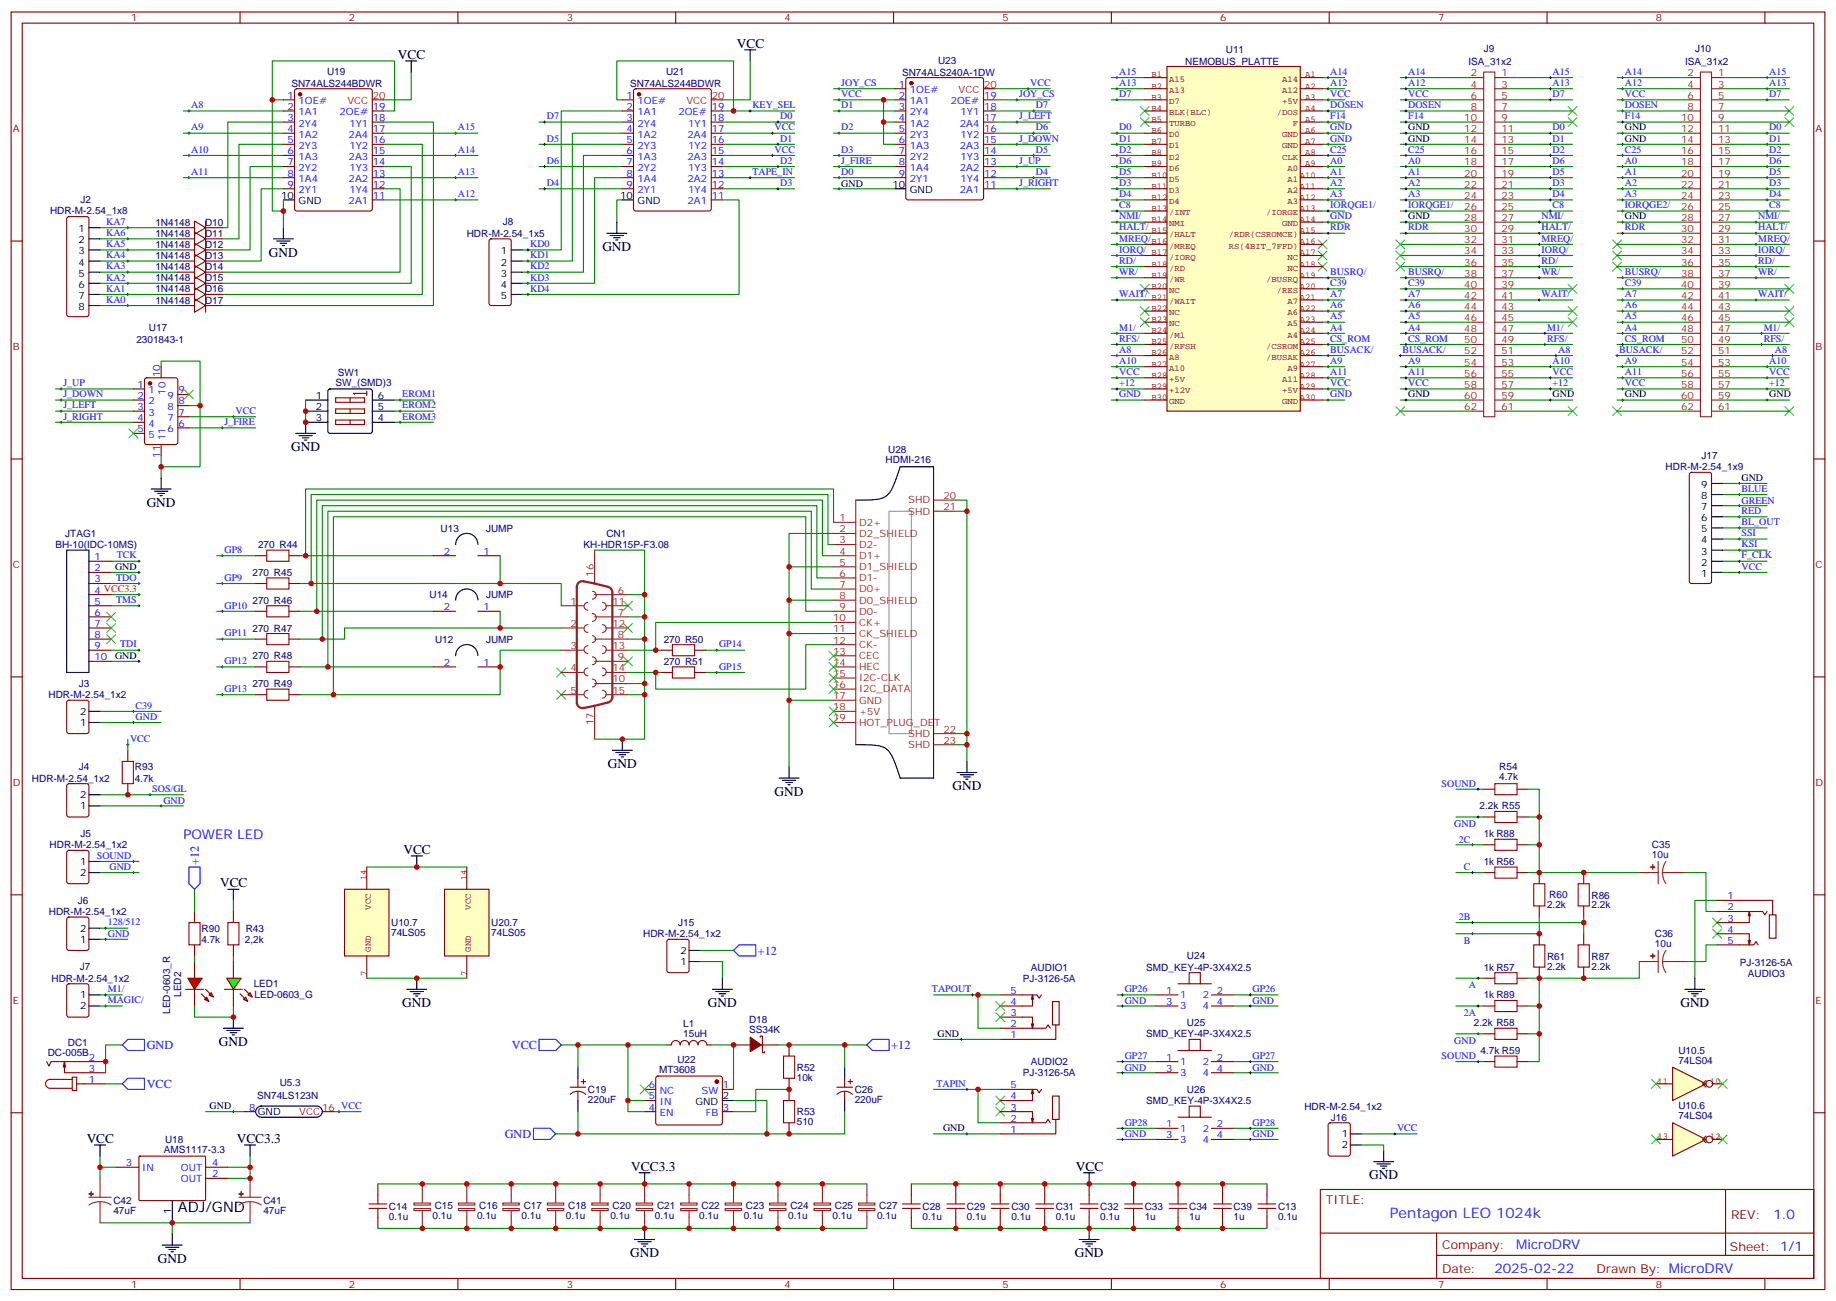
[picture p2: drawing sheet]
<svg xmlns="http://www.w3.org/2000/svg" width="583mm" height="413mm" viewBox="0 0 583 413" stroke-linecap="round" stroke-linejoin="round" font-family="sans-serif">
<defs><g id="words">
<text font-size="4.6" x="56.4" y="384.5">ADJ/GND</text>
<text font-size="4.6" fill="#00f" x="441.2" y="386.4">Pentagon LEO 1024k</text>
<g font-size="4.2">
<text x="233.9" y="15.1">VCC</text>
<text x="126.3" y="18.6">VCC</text>
<text x="85.4" y="81.4">GND</text>
<text x="191.2" y="79.7">GND</text>
<text x="92.4" y="143.2">GND</text>
<text x="46.6" y="160.8">GND</text>
<text x="193" y="243.7">GND</text>
<text x="302.3" y="250.8">GND</text>
<text x="245.9" y="252.5">GND</text>
<text x="128.1" y="270.9">VCC</text>
<text x="69.8" y="281.4">VCC</text>
<text x="127.7" y="319.5">GND</text>
<text x="224.7" y="319.5">GND</text>
<text x="533.4" y="319.5">GND</text>
<text x="69.5" y="331.9">GND</text>
<text x="27.5" y="362.6">VCC</text>
<text x="75.1" y="362.6">VCC3.3</text>
<text x="200.4" y="371.4">VCC3.3</text>
<text x="341.5" y="371.4">VCC</text>
<text x="434.6" y="374.2">GND</text>
<text x="50.1" y="400.7">GND</text>
<text x="200" y="398.9">GND</text>
<text x="341.1" y="398.9">GND</text>
</g>
<g font-size="4.2" fill="#00f">
<text x="58.2" y="266.3">POWER LED</text>
<text x="562.9" y="386.7">1.0</text>
<text x="481.3" y="396.2">MicroDRV</text>
<text x="474.4" y="404">2025-02-22</text>
</g>
<g font-size="3.9" fill="#00f">
<text x="63.1" y="274.4" transform="rotate(-90 63.1 274.4)">+12</text>
<text x="240.6" y="302.9">+12</text>
<text x="46.6" y="332.8">GND</text>
<text x="162.5" y="332.8">VCC</text>
<text x="282.9" y="332.9">+12</text>
<text x="46.6" y="345.1">VCC</text>
<text x="160.2" y="361">GND</text>
</g>
<g font-size="3.9" fill="#800">
<text x="420.9" y="382">TITLE:</text>
<text x="549.5" y="386.7">REV:</text>
<text x="457.8" y="396.2">Company:</text>
<text x="549.1" y="396.8">Sheet: 1/1</text>
<text x="457.8" y="403.9">Date:</text>
<text x="506.8" y="403.9">Drawn By: MicroDRV</text>
</g>
<g font-size="3.2" fill="#800">
<text x="41.6" y="6.8">1</text>
<text x="110.8" y="6.8">2</text>
<text x="179.9" y="6.8">3</text>
<text x="249.1" y="6.8">4</text>
<text x="318.2" y="6.8">5</text>
<text x="387.3" y="6.8">6</text>
<text x="456.5" y="6.8">7</text>
<text x="525.6" y="6.8">8</text>
<text x="4.1" y="41.9">A</text>
<text x="576.3" y="41.9">A</text>
<text x="4.1" y="111.1">B</text>
<text x="576.3" y="111.1">B</text>
<text x="4.1" y="180.2">C</text>
<text x="576.3" y="180.2">C</text>
<text x="4.1" y="249.3">D</text>
<text x="576.3" y="249.3">D</text>
<text x="4.1" y="318.5">E</text>
<text x="576.3" y="318.5">E</text>
<text x="41.6" y="408.6">1</text>
<text x="110.8" y="408.6">2</text>
<text x="179.9" y="408.6">3</text>
<text x="249.1" y="408.6">4</text>
<text x="318.2" y="408.6">5</text>
<text x="387.3" y="408.6">6</text>
<text x="456.5" y="408.6">7</text>
<text x="525.6" y="408.6">8</text>
</g>
<g font-size="3.2" fill="#000080">
<text x="389.1" y="16.7">U11</text>
<text x="471" y="16.6">J9</text>
<text x="538" y="16.6">J10</text>
<text x="103.8" y="23.8">U19</text>
<text x="211.4" y="23.8">U21</text>
<text x="297.8" y="20.4">U23</text>
<text x="376.2" y="20.5">NEMOBUS_PLATTE</text>
<text x="466.1" y="20.5">ISA_31x2</text>
<text x="534.9" y="20.5">ISA_31x2</text>
<text x="92.5" y="27.5">SN74ALS244BDWR</text>
<text x="200.1" y="27.5">SN74ALS244BDWR</text>
<text x="286.3" y="24">SN74ALS240A-1DW</text>
<text x="25.5" y="64.4">J2</text>
<text x="15.9" y="68">HDR-M-2.54_1x8</text>
<text x="49.3" y="71.6">1N4148</text>
<text x="65.1" y="71.6">D10</text>
<text x="159.6" y="71.4">J8</text>
<text x="49.3" y="75.1">1N4148</text>
<text x="65.1" y="75.1">D11</text>
<text x="148.2" y="75.1">HDR-M-2.54_1x5</text>
<text x="49.3" y="78.7">1N4148</text>
<text x="49.3" y="82.2">1N4148</text>
<text x="65.1" y="78.7">D12</text>
<text x="65.1" y="82.2">D13</text>
<text x="49.3" y="85.7">1N4148</text>
<text x="49.3" y="89.3">1N4148</text>
<text x="65.1" y="85.7">D14</text>
<text x="65.1" y="89.3">D15</text>
<text x="49.3" y="92.8">1N4148</text>
<text x="65.1" y="92.8">D16</text>
<text x="49.3" y="96.3">1N4148</text>
<text x="65.1" y="96.3">D17</text>
<text x="47.3" y="105.1">U17</text>
<text x="43.3" y="108.7">2301843-1</text>
<text x="107.2" y="119.2">SW1</text>
<text x="106.5" y="122.3">SW_(SMD)3</text>
<text x="281.9" y="143.7">U28</text>
<text x="281.1" y="147">HDMI-216</text>
<text x="528.7" y="149.2">HDR-M-2.54_1x9</text>
<text x="540.1" y="145.6">J17</text>
<text x="17.6" y="173.9">BH-10(IDC-10MS)</text>
<text x="20.7" y="170.3">JTAG1</text>
<text x="81.9" y="174">270 R44</text>
<text x="139.9" y="168.6">U13</text>
<text x="154.3" y="168.6">JUMP</text>
<text x="185.2" y="174">KH-HDR15P-F3.08</text>
<text x="192.5" y="170.4">CN1</text>
<text x="80.2" y="182.8">270 R45</text>
<text x="80.2" y="191.6">270 R46</text>
<text x="136.3" y="189.8">U14</text>
<text x="154.3" y="189.8">JUMP</text>
<text x="80.2" y="200.4">270 R47</text>
<text x="138.1" y="203.9">U12</text>
<text x="154.3" y="203.9">JUMP</text>
<text x="210.7" y="204">270 R50</text>
<text x="80.2" y="209.2">270 R48</text>
<text x="210.7" y="211">270 R51</text>
<text x="15.4" y="221.6">HDR-M-2.54_1x2</text>
<text x="25.1" y="217.9">J3</text>
<text x="80.2" y="218.1">270 R49</text>
<text x="25.1" y="244.4">J4</text>
<text x="42.8" y="244.5">R93</text>
<text x="475.9" y="244.5">R54</text>
<text x="10.1" y="248">HDR-M-2.54_1x2</text>
<text x="42.7" y="248">4.7k</text>
<text x="475.9" y="247.6">4.7k</text>
<text x="469.6" y="256.8">2.2k R55</text>
<text x="15.7" y="269.2">HDR-M-2.54_1x2</text>
<text x="25.5" y="265.5">J5</text>
<text x="471" y="265.6">1k R88</text>
<text x="524.4" y="269.1">C35</text>
<text x="471" y="274.4">1k R56</text>
<text x="524.4" y="272.3">10u</text>
<text x="24.7" y="286.7">J6</text>
<text x="491.8" y="285">R60</text>
<text x="505.2" y="285.1">R86</text>
<text x="15.5" y="290.3">HDR-M-2.54_1x2</text>
<text x="124.2" y="293.9">U10.7</text>
<text x="155.9" y="293.9">U20.7</text>
<text x="215.3" y="293.7">J15</text>
<text x="491.1" y="288.1">2.2k</text>
<text x="505.2" y="288.2">2.2k</text>
<text x="63.9" y="299.2">4.7k</text>
<text x="64" y="295.6">R90</text>
<text x="77.7" y="299.2">2,2k</text>
<text x="78" y="295.6">R43</text>
<text x="124.2" y="297.1">74LS05</text>
<text x="155.9" y="297.1">74LS05</text>
<text x="204.1" y="297.4">HDR-M-2.54_1x2</text>
<text x="525.3" y="297.3">C36</text>
<text x="376.8" y="304.4">U24</text>
<text x="491.1" y="304.5">R61</text>
<text x="505.2" y="304.5">R87</text>
<text x="525.3" y="300.5">10u</text>
<text x="16.3" y="311.5">HDR-M-2.54_1x2</text>
<text x="25.3" y="307.8">J7</text>
<text x="324.7" y="311.5">PJ-3126-5A</text>
<text x="327.2" y="308">AUDIO1</text>
<text x="363.9" y="308">SMD_KEY-4P-3X4X2.5</text>
<text x="471" y="308">1k R57</text>
<text x="491.1" y="307.6">2.2k</text>
<text x="505.2" y="307.6">2.2k</text>
<text x="552.2" y="306.4">PJ-3126-5A</text>
<text x="554.8" y="309.9">AUDIO3</text>
<text x="57.6" y="316.3" transform="rotate(-90 57.6 316.3)">LED2</text>
<text x="80.5" y="313.3">LED1</text>
<text x="80.8" y="316.5">LED-0603_G</text>
<text x="471" y="316.8">1k R89</text>
<text x="54.1" y="321.7" transform="rotate(-90 54.1 321.7)">LED-0603_R</text>
<text x="216.9" y="329.1">15uH</text>
<text x="216.9" y="325.9">L1</text>
<text x="237.8" y="327.7">SS34K</text>
<text x="237.8" y="324.5">D18</text>
<text x="363.9" y="329.2">SMD_KEY-4P-3X4X2.5</text>
<text x="376.8" y="325.5">U25</text>
<text x="467.8" y="325.6">2.2k R58</text>
<text x="15.2" y="335.1">DC-005B</text>
<text x="21.5" y="331.9">DC1</text>
<text x="470" y="334.4">4.7k R59</text>
<text x="532.7" y="334.4">U10.5</text>
<text x="209.2" y="340.4">MT3608</text>
<text x="215" y="337.2">U22</text>
<text x="252.9" y="339.7">R52</text>
<text x="324.7" y="341.5">PJ-3126-5A</text>
<text x="327.2" y="338">AUDIO2</text>
<text x="532.7" y="337.5">74LS04</text>
<text x="88.8" y="344.7">U5.3</text>
<text x="186.6" y="346.8">C19</text>
<text x="252.9" y="342.9">10k</text>
<text x="271.3" y="346.8">C26</text>
<text x="376.8" y="346.7">U26</text>
<text x="81.7" y="348.6">SN74LS123N</text>
<text x="186.6" y="350">220uF</text>
<text x="252.9" y="353.8">R53</text>
<text x="271.3" y="350">220uF</text>
<text x="363.9" y="350.3">SMD_KEY-4P-3X4X2.5</text>
<text x="414.1" y="352.1">HDR-M-2.54_1x2</text>
<text x="532.7" y="352">U10.6</text>
<text x="252.9" y="357">510</text>
<text x="422.4" y="355.6">J16</text>
<text x="532.7" y="355.2">74LS04</text>
<text x="52" y="365.8">AMS1117-3.3</text>
<text x="52.4" y="362.6">U18</text>
<text x="36" y="382.1">C42</text>
<text x="83.6" y="382.1">C41</text>
<text x="123.5" y="383.8">C14</text>
<text x="138" y="383.8">C15</text>
<text x="152.1" y="383.8">C16</text>
<text x="166.2" y="383.8">C17</text>
<text x="180.3" y="383.8">C18</text>
<text x="194.5" y="383.8">C20</text>
<text x="208.6" y="383.8">C21</text>
<text x="222.7" y="383.8">C22</text>
<text x="236.8" y="383.8">C23</text>
<text x="250.9" y="383.8">C24</text>
<text x="265" y="383.8">C25</text>
<text x="279.1" y="383.8">C27</text>
<text x="292.8" y="383.9">C28</text>
<text x="306.9" y="383.9">C29</text>
<text x="321" y="383.9">C30</text>
<text x="335.1" y="383.9">C31</text>
<text x="349.2" y="383.9">C32</text>
<text x="363.4" y="383.8">C33</text>
<text x="377.5" y="383.8">C34</text>
<text x="391.6" y="383.8">C39</text>
<text x="405.7" y="383.8">C13</text>
<text x="36" y="385.3">47uF</text>
<text x="83.6" y="385.3">47uF</text>
<text x="123.5" y="387">0.1u</text>
<text x="137.3" y="386.9">0.1u</text>
<text x="151.4" y="386.9">0.1u</text>
<text x="165.5" y="386.9">0.1u</text>
<text x="179.6" y="386.9">0.1u</text>
<text x="193.7" y="386.9">0.1u</text>
<text x="207.9" y="386.9">0.1u</text>
<text x="222" y="386.9">0.1u</text>
<text x="236.1" y="386.9">0.1u</text>
<text x="250.2" y="386.9">0.1u</text>
<text x="264.3" y="386.9">0.1u</text>
<text x="278.4" y="386.9">0.1u</text>
<text x="292.8" y="387">0.1u</text>
<text x="306.9" y="387">0.1u</text>
<text x="321" y="387">0.1u</text>
<text x="335.1" y="387">0.1u</text>
<text x="349.2" y="387">0.1u</text>
<text x="363.4" y="387">1u</text>
<text x="377.5" y="387">1u</text>
<text x="391.6" y="387">1u</text>
<text x="405.7" y="387">0.1u</text>
</g>
<g font-size="3.2" fill="#00f">
<text x="355.2" y="23.7">A15</text>
<text x="422.3" y="23.7">A14</text>
<text x="447" y="23.7">A14</text>
<text x="492.8" y="23.7">A15</text>
<text x="515.8" y="23.7">A14</text>
<text x="561.6" y="23.7">A15</text>
<text x="267.1" y="27.3">JOY_CS</text>
<text x="285.3" y="27.8">1</text>
<text x="288.8" y="29.6">1OE#</text>
<text x="327" y="27.3">VCC</text>
<text x="355.2" y="27.3">A13</text>
<text x="422.3" y="27.3">A12</text>
<text x="447" y="27.3">A12</text>
<text x="492.8" y="27.3">A13</text>
<text x="515.8" y="27.3">A12</text>
<text x="561.6" y="27.3">A13</text>
<text x="60.7" y="34.3">A8</text>
<text x="91.3" y="34.9">2</text>
<text x="91.3" y="31.3">1</text>
<text x="94.8" y="33.1">1OE#</text>
<text x="118.4" y="34.9">19</text>
<text x="198.9" y="34.9">2</text>
<text x="198.9" y="31.3">1</text>
<text x="202.4" y="33.1">1OE#</text>
<text x="226" y="34.9">19</text>
<text x="238.8" y="34.3">KEY_SEL</text>
<text x="267.1" y="34.3">D1</text>
<text x="267.1" y="30.8">VCC</text>
<text x="285.3" y="31.3">2</text>
<text x="285.3" y="34.9">3</text>
<text x="288.8" y="33.1">1A1</text>
<text x="301.8" y="33.1">2OE#</text>
<text x="312.4" y="34.9">18</text>
<text x="312.4" y="31.3">19</text>
<text x="323.5" y="30.8">JOY_CS</text>
<text x="328.8" y="34.3">D7</text>
<text x="355.2" y="30.8">D7</text>
<text x="422.3" y="30.8">VCC</text>
<text x="422.3" y="34.3">DOSEN</text>
<text x="447" y="30.8">VCC</text>
<text x="447" y="34.3">DOSEN</text>
<text x="492.8" y="30.8">D7</text>
<text x="515.8" y="34.3">DOSEN</text>
<text x="515.8" y="30.8">VCC</text>
<text x="561.6" y="30.8">D7</text>
<text x="60.7" y="41.4">A9</text>
<text x="91.3" y="41.9">4</text>
<text x="91.3" y="38.4">3</text>
<text x="94.8" y="40.1">2Y4</text>
<text x="94.8" y="36.6">1A1</text>
<text x="107.8" y="36.6">2OE#</text>
<text x="110.9" y="40.1">1Y1</text>
<text x="118.4" y="38.4">18</text>
<text x="118.4" y="41.9">17</text>
<text x="145.3" y="41.4">A15</text>
<text x="173.6" y="37.9">D7</text>
<text x="198.9" y="41.9">4</text>
<text x="198.9" y="38.4">3</text>
<text x="202.4" y="40.1">2Y4</text>
<text x="202.4" y="36.6">1A1</text>
<text x="215.4" y="36.6">2OE#</text>
<text x="218.5" y="40.1">1Y1</text>
<text x="226" y="38.4">18</text>
<text x="226" y="41.9">17</text>
<text x="245.9" y="41.4">VCC</text>
<text x="247.6" y="37.9">D0</text>
<text x="267.1" y="41.4">D2</text>
<text x="285.3" y="38.4">4</text>
<text x="285.3" y="41.9">5</text>
<text x="288.8" y="36.6">2Y4</text>
<text x="288.8" y="40.1">1A2</text>
<text x="304.7" y="40.1">2A4</text>
<text x="304.9" y="36.6">1Y1</text>
<text x="312.4" y="41.9">16</text>
<text x="312.4" y="38.4">17</text>
<text x="323.5" y="37.9">J_LEFT</text>
<text x="328.8" y="41.4">D6</text>
<text x="355.2" y="41.4">D0</text>
<text x="422.3" y="41.4">GND</text>
<text x="422.3" y="37.9">F14</text>
<text x="447" y="37.9">F14</text>
<text x="492.8" y="41.4">D0</text>
<text x="515.8" y="37.9">F14</text>
<text x="561.6" y="41.4">D0</text>
<text x="91.3" y="45.4">5</text>
<text x="94.8" y="47.2">2Y3</text>
<text x="94.8" y="43.7">1A2</text>
<text x="110.7" y="43.7">2A4</text>
<text x="110.9" y="47.2">1Y2</text>
<text x="118.4" y="45.4">16</text>
<text x="173.6" y="44.9">D5</text>
<text x="198.9" y="45.4">5</text>
<text x="202.4" y="47.2">2Y3</text>
<text x="202.4" y="43.7">1A2</text>
<text x="218.3" y="43.7">2A4</text>
<text x="218.5" y="47.2">1Y2</text>
<text x="226" y="45.4">16</text>
<text x="247.6" y="44.9">D1</text>
<text x="285.3" y="45.4">6</text>
<text x="288.8" y="43.7">2Y3</text>
<text x="288.8" y="47.2">1A3</text>
<text x="304.7" y="47.2">2A3</text>
<text x="304.9" y="43.7">1Y2</text>
<text x="312.4" y="45.4">15</text>
<text x="323.5" y="44.9">J_DOWN</text>
<text x="355.2" y="44.9">D1</text>
<text x="422.3" y="44.9">GND</text>
<text x="492.8" y="44.9">D1</text>
<text x="561.6" y="44.9">D1</text>
<text x="60.7" y="48.4">A10</text>
<text x="91.3" y="52.5">7</text>
<text x="91.3" y="49">6</text>
<text x="94.8" y="50.7">1A3</text>
<text x="110.7" y="50.7">2A3</text>
<text x="118.4" y="49">15</text>
<text x="118.4" y="52.5">14</text>
<text x="145.3" y="48.4">A14</text>
<text x="173.6" y="52">D6</text>
<text x="198.9" y="52.5">7</text>
<text x="198.9" y="49">6</text>
<text x="202.4" y="50.7">1A3</text>
<text x="218.3" y="50.7">2A3</text>
<text x="226" y="49">15</text>
<text x="226" y="52.5">14</text>
<text x="245.9" y="48.4">VCC</text>
<text x="247.6" y="52">D2</text>
<text x="267.1" y="48.4">D3</text>
<text x="267.1" y="52">J_FIRE</text>
<text x="285.3" y="49">7</text>
<text x="285.3" y="52.5">8</text>
<text x="288.8" y="50.7">2Y2</text>
<text x="304.9" y="50.7">1Y3</text>
<text x="312.4" y="52.5">13</text>
<text x="312.4" y="49">14</text>
<text x="323.5" y="52">J_UP</text>
<text x="328.8" y="48.4">D5</text>
<text x="355.2" y="52">D6</text>
<text x="355.2" y="48.4">D2</text>
<text x="422.3" y="52">A0</text>
<text x="422.3" y="48.4">C25</text>
<text x="447" y="52">A0</text>
<text x="447" y="48.4">C25</text>
<text x="492.8" y="48.4">D2</text>
<text x="492.8" y="52">D6</text>
<text x="515.8" y="48.4">C25</text>
<text x="515.8" y="52">A0</text>
<text x="561.6" y="52">D6</text>
<text x="561.6" y="48.4">D2</text>
<text x="60.7" y="55.5">A11</text>
<text x="91.3" y="59.5">9</text>
<text x="91.3" y="56">8</text>
<text x="94.8" y="57.8">1A4</text>
<text x="94.8" y="54.3">2Y2</text>
<text x="110.7" y="57.8">2A2</text>
<text x="110.9" y="54.3">1Y3</text>
<text x="118.4" y="56">13</text>
<text x="118.4" y="59.5">12</text>
<text x="145.3" y="55.5">A13</text>
<text x="173.6" y="59">D4</text>
<text x="198.9" y="59.5">9</text>
<text x="198.9" y="56">8</text>
<text x="202.4" y="57.8">1A4</text>
<text x="202.4" y="54.3">2Y2</text>
<text x="218.3" y="57.8">2A2</text>
<text x="218.5" y="54.3">1Y3</text>
<text x="226" y="56">13</text>
<text x="226" y="59.5">12</text>
<text x="238.8" y="55.5">TAPE_IN</text>
<text x="247.6" y="59">D3</text>
<text x="267.1" y="55.5">D0</text>
<text x="285.3" y="56">9</text>
<text x="288.8" y="54.3">1A4</text>
<text x="288.8" y="57.8">2Y1</text>
<text x="304.7" y="54.3">2A2</text>
<text x="304.9" y="57.8">1Y4</text>
<text x="312.4" y="59.5">11</text>
<text x="312.4" y="56">12</text>
<text x="323.5" y="59">J_RIGHT</text>
<text x="328.8" y="55.5">D4</text>
<text x="355.2" y="55.5">D5</text>
<text x="355.2" y="59">D3</text>
<text x="422.3" y="59">A2</text>
<text x="422.3" y="55.5">A1</text>
<text x="447" y="55.5">A1</text>
<text x="447" y="59">A2</text>
<text x="492.8" y="59">D3</text>
<text x="492.8" y="55.5">D5</text>
<text x="515.8" y="59">A2</text>
<text x="515.8" y="55.5">A1</text>
<text x="561.6" y="55.5">D5</text>
<text x="561.6" y="59">D3</text>
<text x="94.8" y="61.3">2Y1</text>
<text x="110.7" y="64.8">2A1</text>
<text x="110.9" y="61.3">1Y4</text>
<text x="118.4" y="63.1">11</text>
<text x="145.3" y="62.5">A12</text>
<text x="202.4" y="61.3">2Y1</text>
<text x="218.3" y="64.8">2A1</text>
<text x="218.5" y="61.3">1Y4</text>
<text x="226" y="63.1">11</text>
<text x="304.7" y="61.3">2A1</text>
<text x="355.2" y="62.5">D4</text>
<text x="422.3" y="62.5">A3</text>
<text x="447" y="62.5">A3</text>
<text x="492.8" y="62.5">D4</text>
<text x="515.8" y="62.5">A3</text>
<text x="561.6" y="62.5">D4</text>
<text x="33.7" y="71.4">KA7</text>
<text x="355.2" y="69.6">NMI/</text>
<text x="355.2" y="66.1">C8</text>
<text x="422.3" y="69.6">GND</text>
<text x="422.3" y="66.1">IORQGE1/</text>
<text x="447" y="66.1">IORQGE1/</text>
<text x="489.3" y="69.6">NMI/</text>
<text x="492.8" y="66.1">C8</text>
<text x="515.8" y="66.1">IORQGE2/</text>
<text x="558.1" y="69.6">NMI/</text>
<text x="561.6" y="66.1">C8</text>
<text x="33.7" y="74.9">KA6</text>
<text x="355.2" y="76.7">MREQ/</text>
<text x="355.2" y="73.1">HALT/</text>
<text x="422.3" y="73.1">RDR</text>
<text x="447" y="73.1">RDR</text>
<text x="489.3" y="73.1">HALT/</text>
<text x="489.3" y="76.7">MREQ/</text>
<text x="515.8" y="73.1">RDR</text>
<text x="558.1" y="76.7">MREQ/</text>
<text x="558.1" y="73.1">HALT/</text>
<text x="33.7" y="78.4">KA5</text>
<text x="33.7" y="82">KA4</text>
<text x="168.3" y="82">KD1</text>
<text x="168.3" y="78.4">KD0</text>
<text x="355.2" y="80.2">IORQ/</text>
<text x="355.2" y="83.7">RD/</text>
<text x="489.3" y="80.2">IORQ/</text>
<text x="489.3" y="83.7">RD/</text>
<text x="558.1" y="83.7">RD/</text>
<text x="558.1" y="80.2">IORQ/</text>
<text x="33.7" y="85.5">KA3</text>
<text x="33.7" y="89">KA2</text>
<text x="168.3" y="89">KD3</text>
<text x="168.3" y="85.5">KD2</text>
<text x="355.2" y="87.2">WR/</text>
<text x="422.3" y="87.2">BUSRQ/</text>
<text x="447" y="87.2">BUSRQ/</text>
<text x="489.3" y="87.2">WR/</text>
<text x="515.8" y="87.2">BUSRQ/</text>
<text x="558.1" y="87.2">WR/</text>
<text x="33.7" y="92.5">KA1</text>
<text x="168.3" y="92.5">KD4</text>
<text x="355.2" y="94.3">WAIT/</text>
<text x="422.3" y="94.3">A7</text>
<text x="422.3" y="90.8">C39</text>
<text x="447" y="94.3">A7</text>
<text x="447" y="90.8">C39</text>
<text x="489.3" y="94.3">WAIT/</text>
<text x="515.8" y="90.8">C39</text>
<text x="515.8" y="94.3">A7</text>
<text x="558.1" y="94.3">WAIT/</text>
<text x="33.7" y="96.1">KA0</text>
<text x="422.3" y="97.8">A6</text>
<text x="422.3" y="101.4">A5</text>
<text x="447" y="101.4">A5</text>
<text x="447" y="97.8">A6</text>
<text x="515.8" y="97.8">A6</text>
<text x="515.8" y="101.4">A5</text>
<text x="355.2" y="104.9">M1/</text>
<text x="422.3" y="104.9">A4</text>
<text x="447" y="104.9">A4</text>
<text x="491.1" y="104.9">M1/</text>
<text x="515.8" y="104.9">A4</text>
<text x="559.9" y="104.9">M1/</text>
<text x="355.2" y="111.9">A8</text>
<text x="355.2" y="108.4">RFS/</text>
<text x="422.3" y="111.9">BUSACK/</text>
<text x="422.3" y="108.4">CS_ROM</text>
<text x="445.2" y="111.9">BUSACK/</text>
<text x="447" y="108.4">CS_ROM</text>
<text x="491.1" y="108.4">RFS/</text>
<text x="494.6" y="111.9">A8</text>
<text x="514" y="111.9">BUSACK/</text>
<text x="515.8" y="108.4">CS_ROM</text>
<text x="559.9" y="108.4">RFS/</text>
<text x="563.4" y="111.9">A8</text>
<text x="50.8" y="119.7" transform="rotate(-90 50.8 119.7)">10</text>
<text x="355.2" y="119">VCC</text>
<text x="355.2" y="115.5">A10</text>
<text x="422.3" y="119">A11</text>
<text x="422.3" y="115.5">A9</text>
<text x="447" y="115.5">A9</text>
<text x="447" y="119">A11</text>
<text x="492.8" y="115.5">A10</text>
<text x="492.8" y="119">VCC</text>
<text x="515.8" y="119">A11</text>
<text x="515.8" y="115.5">A9</text>
<text x="561.6" y="119">VCC</text>
<text x="561.6" y="115.5">A10</text>
<text x="20.1" y="122.5">J_UP</text>
<text x="43.7" y="123">1</text>
<text x="47.2" y="124.8">1</text>
<text x="52.6" y="125.2" transform="rotate(-90 52.6 125.2)">10</text>
<text x="56.6" y="124.8">9</text>
<text x="355.2" y="122.5">+12</text>
<text x="422.3" y="122.5">VCC</text>
<text x="447" y="122.5">VCC</text>
<text x="492.8" y="122.5">+12</text>
<text x="515.8" y="122.5">VCC</text>
<text x="561.6" y="122.5">+12</text>
<text x="20.1" y="129.6">J_LEFT</text>
<text x="20.1" y="126">J_DOWN</text>
<text x="43.7" y="130.1">3</text>
<text x="43.7" y="126.6">2</text>
<text x="47.2" y="131.9">3</text>
<text x="47.2" y="128.3">2</text>
<text x="53.1" y="126.6">9</text>
<text x="53.1" y="130.1">8</text>
<text x="56.6" y="128.3">8</text>
<text x="56.6" y="131.9">7</text>
<text x="74.8" y="131.3">VCC</text>
<text x="127.7" y="126">EROM1</text>
<text x="127.7" y="129.6">EROM2</text>
<text x="355.2" y="126">GND</text>
<text x="422.3" y="126">GND</text>
<text x="20.1" y="133.1">J_RIGHT</text>
<text x="43.7" y="137.2">5</text>
<text x="43.7" y="133.6">4</text>
<text x="47.2" y="135.4">4</text>
<text x="53.1" y="133.6">7</text>
<text x="53.1" y="137.2">6</text>
<text x="56.6" y="135.4">6</text>
<text x="71.3" y="134.9">J_FIRE</text>
<text x="127.7" y="133.1">EROM3</text>
<text x="47.2" y="138.9">5</text>
<text x="52.6" y="139.7" transform="rotate(-90 52.6 139.7)">11</text>
<text x="50.8" y="145.2" transform="rotate(-90 50.8 145.2)">11</text>
<text x="552.8" y="159.8">GREEN</text>
<text x="552.8" y="156">BLUE</text>
<text x="552.8" y="166.6">BL_OUT</text>
<text x="552.8" y="163.1">RED</text>
<text x="552.8" y="173.7">KSI</text>
<text x="552.8" y="170.1">SSI</text>
<text x="30" y="177.7">1</text>
<text x="37.1" y="177.2">TCK</text>
<text x="71.3" y="175.4">GP8</text>
<text x="140.9" y="176">2</text>
<text x="153.5" y="176">1</text>
<text x="552.8" y="177.2">F_CLK</text>
<text x="30" y="181.3">2</text>
<text x="30" y="184.8">3</text>
<text x="36.9" y="184.3">TDO</text>
<text x="71.3" y="184.3">GP9</text>
<text x="552.8" y="180.7">VCC</text>
<text x="30" y="188.3">4 VCC3.3</text>
<text x="30" y="191.8">5</text>
<text x="36.9" y="191.3">TMS</text>
<text x="30" y="195.4">6</text>
<text x="71.3" y="193.1">GP10</text>
<text x="140.9" y="193.6">2</text>
<text x="153.5" y="193.6">1</text>
<text x="30" y="198.9">7</text>
<text x="30" y="202.4">8</text>
<text x="71.3" y="201.9">GP11</text>
<text x="30" y="206">9</text>
<text x="30" y="209.5">10</text>
<text x="38.1" y="205.4">TDI</text>
<text x="228.2" y="205.4">GP14</text>
<text x="71.3" y="210.7">GP12</text>
<text x="140.9" y="211.2">2</text>
<text x="153.5" y="211.2">1</text>
<text x="228.2" y="212.5">GP15</text>
<text x="71.3" y="219.5">GP13</text>
<text x="43" y="224.8">C39</text>
<text x="43" y="228.6">GND</text>
<text x="41.3" y="235.4">VCC</text>
<text x="48.3" y="251.3">SOS/GL</text>
<text x="457.6" y="249.7">SOUND</text>
<text x="51.9" y="255">GND</text>
<text x="461.6" y="262.4">GND</text>
<text x="463" y="267.3">2C</text>
<text x="30.7" y="272.5">SOUND</text>
<text x="34.8" y="276">GND</text>
<text x="464.6" y="276.2">C</text>
<text x="548.3" y="285.3">1</text>
<text x="34.2" y="293.6">128/512</text>
<text x="463" y="292">2B</text>
<text x="548.3" y="288.9">2</text>
<text x="548.3" y="292.4">3</text>
<text x="34.2" y="297.1">GND</text>
<text x="464.6" y="299.4">B</text>
<text x="548.3" y="295.9">4</text>
<text x="548.3" y="299.4">5</text>
<text x="34.2" y="314.8">M1/</text>
<text x="295.8" y="314.8">TAPOUT</text>
<text x="320.8" y="315.3">5</text>
<text x="357" y="314.8">GP26</text>
<text x="370.2" y="315.3">1</text>
<text x="374.6" y="316.7">1</text>
<text x="381.8" y="316.7">2</text>
<text x="386.3" y="315.3">2</text>
<text x="397.6" y="314.8">GP26</text>
<text x="466.2" y="313.5">A</text>
<text x="34.2" y="318.3">MAGIC/</text>
<text x="320.8" y="322.4">3</text>
<text x="320.8" y="318.8">4</text>
<text x="357" y="318.5">GND</text>
<text x="370.2" y="318.8">3</text>
<text x="374.6" y="320.3">3</text>
<text x="381.8" y="320.3">4</text>
<text x="386.3" y="318.8">4</text>
<text x="397.6" y="318.5">GND</text>
<text x="464.6" y="322.4">2A</text>
<text x="320.8" y="329.4">1</text>
<text x="320.8" y="325.9">2</text>
<text x="357" y="336">GP27</text>
<text x="397.6" y="336">GP27</text>
<text x="461.6" y="331.2">GND</text>
<text x="28.2" y="340">3</text>
<text x="28.2" y="336.5">2</text>
<text x="357" y="339.7">GND</text>
<text x="370.2" y="336.5">1</text>
<text x="370.2" y="340">3</text>
<text x="374.6" y="337.9">1</text>
<text x="374.6" y="341.4">3</text>
<text x="381.8" y="337.9">2</text>
<text x="381.8" y="341.4">4</text>
<text x="386.3" y="336.5">2</text>
<text x="386.3" y="340">4</text>
<text x="397.6" y="339.7">GND</text>
<text x="457.6" y="336.1">SOUND</text>
<text x="28.2" y="343.5">1</text>
<text x="205.9" y="345.3">6</text>
<text x="209.4" y="347.1">NC</text>
<text x="222.7" y="347.1">SW</text>
<text x="229.5" y="345.3">1</text>
<text x="297.2" y="344.8">TAPIN</text>
<text x="320.8" y="345.3">5</text>
<text x="79.1" y="352.4">8</text>
<text x="205.9" y="352.4">4</text>
<text x="205.9" y="348.8">5</text>
<text x="209.4" y="350.6">IN</text>
<text x="229.5" y="352.4">3</text>
<text x="320.8" y="352.4">3</text>
<text x="320.8" y="348.8">4</text>
<text x="209.4" y="354.1">EN</text>
<text x="224" y="354.1">FB</text>
<text x="320.8" y="359.4">1</text>
<text x="320.8" y="355.9">2</text>
<text x="357" y="357.1">GP28</text>
<text x="370.2" y="357.6">1</text>
<text x="374.6" y="359.1">1</text>
<text x="381.8" y="359.1">2</text>
<text x="386.3" y="357.6">2</text>
<text x="397.6" y="357.1">GP28</text>
<text x="443.4" y="358.9">VCC</text>
<text x="357" y="360.8">GND</text>
<text x="370.2" y="361.2">3</text>
<text x="374.6" y="362.6">3</text>
<text x="381.8" y="362.6">4</text>
<text x="386.3" y="361.2">4</text>
<text x="397.6" y="360.8">GND</text>
<text x="40" y="370">3</text>
<text x="45.2" y="371.4">IN</text>
<text x="57.4" y="371.4">OUT</text>
<text x="67.4" y="370">4</text>
<text x="57.4" y="374.9">OUT</text>
<text x="67.4" y="373.5">2</text>
</g>
<g font-size="3.2" fill="#f00">
<text x="304.3" y="29.6">VCC</text>
<text x="312.4" y="27.8">20</text>
<text x="110.3" y="33.1">VCC</text>
<text x="118.4" y="31.3">20</text>
<text x="217.9" y="33.1">VCC</text>
<text x="226" y="31.3">20</text>
<text x="95" y="353.8">VCC</text>
<text x="102.3" y="352.4">16 VCC</text>
</g>
<g font-size="3.2" fill="#8d2323">
<text x="466.8" y="24.3">2</text>
<text x="466.8" y="27.8">4</text>
<text x="476.6" y="24.3">1</text>
<text x="476.6" y="27.8">3</text>
<text x="535.6" y="24.3">2</text>
<text x="535.6" y="27.8">4</text>
<text x="545.4" y="24.3">1</text>
<text x="545.4" y="27.8">3</text>
<text x="466.8" y="31.3">6</text>
<text x="466.8" y="34.9">8</text>
<text x="476.6" y="31.3">5</text>
<text x="476.6" y="34.9">7</text>
<text x="535.6" y="31.3">6</text>
<text x="535.6" y="34.9">8</text>
<text x="545.4" y="31.3">5</text>
<text x="545.4" y="34.9">7</text>
<text x="464.8" y="38.4">10</text>
<text x="464.8" y="41.9">12</text>
<text x="476.6" y="38.4">9</text>
<text x="476.6" y="41.9">11</text>
<text x="533.6" y="38.4">10</text>
<text x="533.6" y="41.9">12</text>
<text x="545.4" y="38.4">9</text>
<text x="545.4" y="41.9">11</text>
<text x="464.8" y="45.4">14</text>
<text x="476.6" y="45.4">13</text>
<text x="533.6" y="45.4">14</text>
<text x="545.4" y="45.4">13</text>
<text x="464.8" y="49">16</text>
<text x="464.8" y="52.5">18</text>
<text x="476.6" y="49">15</text>
<text x="476.6" y="52.5">17</text>
<text x="533.6" y="49">16</text>
<text x="533.6" y="52.5">18</text>
<text x="545.4" y="49">15</text>
<text x="545.4" y="52.5">17</text>
<text x="464.8" y="56">20</text>
<text x="464.8" y="59.5">22</text>
<text x="476.6" y="59.5">21</text>
<text x="476.6" y="56">19</text>
<text x="533.6" y="56">20</text>
<text x="533.6" y="59.5">22</text>
<text x="545.4" y="59.5">21</text>
<text x="545.4" y="56">19</text>
<text x="464.8" y="63.1">24</text>
<text x="476.6" y="63.1">23</text>
<text x="533.6" y="63.1">24</text>
<text x="545.4" y="63.1">23</text>
<text x="464.8" y="66.6">26</text>
<text x="464.8" y="70.1">28</text>
<text x="476.6" y="66.6">25</text>
<text x="476.6" y="70.1">27</text>
<text x="533.6" y="66.6">26</text>
<text x="533.6" y="70.1">28</text>
<text x="545.4" y="66.6">25</text>
<text x="545.4" y="70.1">27</text>
<text x="464.8" y="73.7">30</text>
<text x="464.8" y="77.2">32</text>
<text x="476.6" y="77.2">31</text>
<text x="476.6" y="73.7">29</text>
<text x="533.6" y="73.7">30</text>
<text x="533.6" y="77.2">32</text>
<text x="545.4" y="77.2">31</text>
<text x="545.4" y="73.7">29</text>
<text x="464.8" y="80.7">34</text>
<text x="476.6" y="80.7">33</text>
<text x="533.6" y="80.7">34</text>
<text x="545.4" y="80.7">33</text>
<text x="464.8" y="84.2">36</text>
<text x="464.8" y="87.8">38</text>
<text x="476.6" y="84.2">35</text>
<text x="476.6" y="87.8">37</text>
<text x="533.6" y="84.2">36</text>
<text x="533.6" y="87.8">38</text>
<text x="545.4" y="84.2">35</text>
<text x="545.4" y="87.8">37</text>
<text x="464.8" y="91.3">40</text>
<text x="464.8" y="94.8">42</text>
<text x="476.6" y="94.8">41</text>
<text x="476.6" y="91.3">39</text>
<text x="533.6" y="91.3">40</text>
<text x="533.6" y="94.8">42</text>
<text x="545.4" y="94.8">41</text>
<text x="545.4" y="91.3">39</text>
<text x="464.8" y="98.4">44</text>
<text x="464.8" y="101.9">46</text>
<text x="476.6" y="98.4">43</text>
<text x="476.6" y="101.9">45</text>
<text x="533.6" y="98.4">44</text>
<text x="533.6" y="101.9">46</text>
<text x="545.4" y="98.4">43</text>
<text x="545.4" y="101.9">45</text>
<text x="464.8" y="105.4">48</text>
<text x="476.6" y="105.4">47</text>
<text x="533.6" y="105.4">48</text>
<text x="545.4" y="105.4">47</text>
<text x="464.8" y="108.9">50</text>
<text x="464.8" y="112.5">52</text>
<text x="476.6" y="112.5">51</text>
<text x="476.6" y="108.9">49</text>
<text x="533.6" y="108.9">50</text>
<text x="533.6" y="112.5">52</text>
<text x="545.4" y="112.5">51</text>
<text x="545.4" y="108.9">49</text>
<text x="464.8" y="116">54</text>
<text x="464.8" y="119.5">56</text>
<text x="476.6" y="116">53</text>
<text x="476.6" y="119.5">55</text>
<text x="533.6" y="116">54</text>
<text x="533.6" y="119.5">56</text>
<text x="545.4" y="116">53</text>
<text x="545.4" y="119.5">55</text>
<text x="464.8" y="123">58</text>
<text x="476.6" y="123">57</text>
<text x="533.6" y="123">58</text>
<text x="545.4" y="123">57</text>
<text x="464.8" y="126.6">60</text>
<text x="464.8" y="130.1">62</text>
<text x="476.6" y="130.1">61</text>
<text x="476.6" y="126.6">59</text>
<text x="533.6" y="126.6">60</text>
<text x="533.6" y="130.1">62</text>
<text x="545.4" y="130.1">61</text>
<text x="545.4" y="126.6">59</text>
<text x="288.3" y="159.7">SHD</text>
<text x="299.5" y="161.9">21</text>
<text x="299.5" y="158.3">20</text>
<text x="266.4" y="165.4">1</text>
<text x="272.7" y="166.8">D2+</text>
<text x="288.3" y="163.3">SHD</text>
<text x="266.4" y="172.4">3</text>
<text x="266.4" y="168.9">2</text>
<text x="272.7" y="173.8">D2-</text>
<text x="272.7" y="170.3">D2_SHIELD</text>
<text x="266.4" y="179.5">5</text>
<text x="266.4" y="176">4</text>
<text x="272.7" y="177.4">D1+</text>
<text x="188.4" y="183" transform="rotate(-90 188.4 183)">16</text>
<text x="266.4" y="183">6</text>
<text x="272.7" y="184.4">D1-</text>
<text x="272.7" y="180.9">D1_SHIELD</text>
<text x="181.1" y="191.8">1</text>
<text x="194.4" y="191.8">11</text>
<text x="196.1" y="188.3">6</text>
<text x="266.4" y="190.1">8</text>
<text x="266.4" y="186.5">7</text>
<text x="272.7" y="191.5">D0_SHIELD</text>
<text x="272.7" y="188">D0+</text>
<text x="196.1" y="195.4">7</text>
<text x="264.4" y="197.1">10</text>
<text x="266.4" y="193.6">9</text>
<text x="272.7" y="195">D0-</text>
<text x="181.1" y="198.9">2</text>
<text x="194.4" y="198.9">12</text>
<text x="196.1" y="202.4">8</text>
<text x="264.4" y="200.7">11</text>
<text x="272.7" y="202.1">CK_SHIELD</text>
<text x="272.7" y="198.5">CK+</text>
<text x="181.1" y="206">3</text>
<text x="194.4" y="206">13</text>
<text x="196.1" y="209.5">9</text>
<text x="264.4" y="207.7">13</text>
<text x="264.4" y="204.2">12</text>
<text x="272.7" y="209.1">CEC</text>
<text x="272.7" y="205.6">CK-</text>
<text x="181.1" y="213">4</text>
<text x="194.4" y="213">14</text>
<text x="264.4" y="214.8">15</text>
<text x="264.4" y="211.2">14</text>
<text x="272.7" y="212.7">HEC</text>
<text x="181.1" y="220.1">5</text>
<text x="194.4" y="216.5">10</text>
<text x="194.4" y="220.1">15</text>
<text x="264.4" y="221.8">17</text>
<text x="264.4" y="218.3">16</text>
<text x="272.7" y="219.7">I2C_DATA</text>
<text x="272.7" y="216.2">I2C-CLK</text>
<text x="264.4" y="225.4">18</text>
<text x="272.7" y="226.8">+5V</text>
<text x="272.7" y="223.2">GND</text>
<text x="188.4" y="230.1" transform="rotate(-90 188.4 230.1)">17</text>
<text x="264.4" y="228.9">19</text>
<text x="272.7" y="230.3">HOT_PLUG_DET</text>
<text x="288.3" y="233.8">SHD</text>
<text x="299.5" y="232.4">22</text>
<text x="288.3" y="237.3">SHD</text>
<text x="299.5" y="235.9">23</text>
</g>
<g font-size="3.2">
<text x="447" y="41.4">GND</text>
<text x="515.8" y="41.4">GND</text>
<text x="447" y="44.9">GND</text>
<text x="515.8" y="44.9">GND</text>
<text x="267" y="59.2">GND</text>
<text x="283.3" y="59.5">10</text>
<text x="89.3" y="63.1">10</text>
<text x="94.8" y="64.8">GND</text>
<text x="196.9" y="63.1">10</text>
<text x="202.4" y="64.8">GND</text>
<text x="288.8" y="61.3">GND</text>
<text x="447" y="69.6">GND</text>
<text x="515.8" y="69.6">GND</text>
<text x="24.9" y="73.7">1</text>
<text x="24.9" y="77.2">2</text>
<text x="24.9" y="80.7">3</text>
<text x="159" y="80.7">1</text>
<text x="24.9" y="84.2">4</text>
<text x="24.9" y="87.8">5</text>
<text x="159" y="84.2">2</text>
<text x="159" y="87.8">3</text>
<text x="24.9" y="91.3">6</text>
<text x="24.9" y="94.8">7</text>
<text x="159" y="91.3">4</text>
<text x="159" y="94.8">5</text>
<text x="24.9" y="98.4">8</text>
<text x="100.3" y="126.6">1</text>
<text x="100.3" y="130.1">2</text>
<text x="119.9" y="126.6">6</text>
<text x="119.9" y="130.1">5</text>
<text x="447" y="126">GND</text>
<text x="492.8" y="126">GND</text>
<text x="515.8" y="126">GND</text>
<text x="561.6" y="126">GND</text>
<text x="100.3" y="133.6">3</text>
<text x="119.9" y="133.6">4</text>
<text x="540" y="154.8">9</text>
<text x="552.8" y="152.5">GND</text>
<text x="540" y="161.9">7</text>
<text x="540" y="158.3">8</text>
<text x="540" y="165.4">6</text>
<text x="540" y="172.4">4</text>
<text x="540" y="168.9">5</text>
<text x="540" y="179.5">2</text>
<text x="540" y="176">3</text>
<text x="36.5" y="180.7">GND</text>
<text x="540" y="183">1</text>
<text x="36.5" y="209">GND</text>
<text x="25.5" y="226.8">2</text>
<text x="25.5" y="230.3">1</text>
<text x="25.5" y="256.8">1</text>
<text x="25.5" y="253.2">2</text>
<text x="25.5" y="274.4">1</text>
<text x="25.5" y="277.9">2</text>
<text x="25.5" y="299.1">1</text>
<text x="25.5" y="295.6">2</text>
<text x="216" y="302.6">2</text>
<text x="216" y="306.1">1</text>
<text x="25.5" y="316.7">1</text>
<text x="25.5" y="320.3">2</text>
<text x="297.6" y="328.9">GND</text>
<text x="66.5" y="351.8">GND</text>
<text x="81.8" y="353.8">GND</text>
<text x="220.7" y="350.6">GND</text>
<text x="229.5" y="348.8">2</text>
<text x="299.4" y="358.9">GND</text>
<text x="425.9" y="360.8">1</text>
<text x="425.9" y="364.3">2</text>
<text x="54.3" y="385.1" transform="rotate(-90 54.3 385.1)">1</text>
</g>
<g font-size="2.8" fill="#840000">
<text x="365.5" y="24.6">B1</text>
<text x="365.5" y="28.1">B2</text>
<text x="371.1" y="25.9">A15</text>
<text x="371.1" y="29.5">A13</text>
<text x="407" y="25.9">A14</text>
<text x="407" y="29.5">A12</text>
<text x="414.3" y="24.6">A1</text>
<text x="414.3" y="28.1">A2</text>
<text x="365.5" y="31.6">B3</text>
<text x="365.5" y="35.2">B4</text>
<text x="371.1" y="33">D7</text>
<text x="407" y="33">+5V</text>
<text x="414.3" y="31.6">A3</text>
<text x="414.3" y="35.2">A4</text>
<text x="365.5" y="38.7">B5</text>
<text x="371.1" y="36.5">BLK(BLC)</text>
<text x="371.1" y="40.1">TURBO</text>
<text x="405.3" y="36.5">/DOS</text>
<text x="410.4" y="40.1">F</text>
<text x="414.3" y="38.7">A5</text>
<text x="365.5" y="42.2">B6</text>
<text x="365.5" y="45.8">B7</text>
<text x="371.1" y="43.6">D0</text>
<text x="371.1" y="47.1">D1</text>
<text x="407" y="43.6">GND</text>
<text x="407" y="47.1">GND</text>
<text x="414.3" y="42.2">A6</text>
<text x="414.3" y="45.8">A7</text>
<text x="365.5" y="49.3">B8</text>
<text x="365.5" y="52.8">B9</text>
<text x="371.1" y="50.6">D2</text>
<text x="407" y="50.6">CLK</text>
<text x="414.3" y="49.3">A8</text>
<text x="414.3" y="52.8">A9</text>
<text x="365.5" y="56.3">B10</text>
<text x="365.5" y="59.9">B11</text>
<text x="371.1" y="57.7">D5</text>
<text x="371.1" y="54.2">D6</text>
<text x="408.7" y="54.2">A0</text>
<text x="408.7" y="57.7">A1</text>
<text x="412.6" y="56.3">A10</text>
<text x="412.6" y="59.9">A11</text>
<text x="365.5" y="63.4">B12</text>
<text x="371.1" y="61.2">D3</text>
<text x="371.1" y="64.8">D4</text>
<text x="408.7" y="61.2">A2</text>
<text x="408.7" y="64.8">A3</text>
<text x="412.6" y="63.4">A12</text>
<text x="365.5" y="66.9">B13</text>
<text x="365.5" y="70.4">B14</text>
<text x="371.1" y="68.3">/INT</text>
<text x="371.1" y="71.8">NMI</text>
<text x="401.9" y="68.3">/IORGE</text>
<text x="407" y="71.8">GND</text>
<text x="412.6" y="66.9">A13</text>
<text x="412.6" y="70.4">A14</text>
<text x="365.5" y="74">B15</text>
<text x="365.5" y="77.5">B16</text>
<text x="371.1" y="75.3">/HALT</text>
<text x="390" y="75.3">/RDR(CSROMCE)</text>
<text x="412.6" y="74">A15</text>
<text x="412.6" y="77.5">A16</text>
<text x="365.5" y="81">B17</text>
<text x="371.1" y="78.9">/MREQ</text>
<text x="371.1" y="82.4">/IORQ</text>
<text x="390" y="78.9">RS(4BIT_7FFD)</text>
<text x="408.7" y="82.4">NC</text>
<text x="412.6" y="81">A17</text>
<text x="365.5" y="84.6">B18</text>
<text x="365.5" y="88.1">B19</text>
<text x="371.1" y="85.9">/RD</text>
<text x="371.1" y="89.4">/WR</text>
<text x="401.9" y="89.4">/BUSRQ</text>
<text x="408.7" y="85.9">NC</text>
<text x="412.6" y="84.6">A18</text>
<text x="412.6" y="88.1">A19</text>
<text x="365.5" y="91.6">B20</text>
<text x="365.5" y="95.1">B21</text>
<text x="371.1" y="93">NC</text>
<text x="405.3" y="93">/RES</text>
<text x="412.6" y="91.6">A20</text>
<text x="412.6" y="95.1">A21</text>
<text x="365.5" y="98.7">B22</text>
<text x="371.1" y="96.5">/WAIT</text>
<text x="371.1" y="100">NC</text>
<text x="408.7" y="96.5">A7</text>
<text x="408.7" y="100">A6</text>
<text x="412.6" y="98.7">A22</text>
<text x="365.5" y="102.2">B23</text>
<text x="365.5" y="105.7">B24</text>
<text x="371.1" y="103.6">NC</text>
<text x="371.1" y="107.1">/M1</text>
<text x="408.7" y="103.6">A5</text>
<text x="408.7" y="107.1">A4</text>
<text x="412.6" y="102.2">A23</text>
<text x="412.6" y="105.7">A24</text>
<text x="365.5" y="109.3">B25</text>
<text x="365.5" y="112.8">B26</text>
<text x="371.1" y="110.6">/RFSH</text>
<text x="401.9" y="110.6">/CSROM</text>
<text x="412.6" y="109.3">A25</text>
<text x="412.6" y="112.8">A26</text>
<text x="365.5" y="116.3">B27</text>
<text x="365.5" y="119.8">B28</text>
<text x="371.1" y="114.1">A8</text>
<text x="371.1" y="117.7">A10</text>
<text x="401.9" y="114.1">/BUSAK</text>
<text x="408.7" y="117.7">A9</text>
<text x="412.6" y="116.3">A27</text>
<text x="412.6" y="119.8">A28</text>
<text x="365.5" y="123.4">B29</text>
<text x="371.1" y="121.2">+5V</text>
<text x="371.1" y="124.7">+12V</text>
<text x="407" y="121.2">A11</text>
<text x="407" y="124.7">+5V</text>
<text x="412.6" y="123.4">A29</text>
<text x="365.5" y="126.9">B30</text>
<text x="371.1" y="128.3">GND</text>
<text x="407" y="128.3">GND</text>
<text x="412.6" y="126.9">A30</text>
<text x="116.4" y="279.2" transform="rotate(-90 116.4 279.2)">14</text>
<text x="148.1" y="279.2" transform="rotate(-90 148.1 279.2)">14</text>
<text x="117.7" y="288.6" transform="rotate(-90 117.7 288.6)">VCC</text>
<text x="149.5" y="288.6" transform="rotate(-90 149.5 288.6)">VCC</text>
<text x="117.7" y="301.9" transform="rotate(-90 117.7 301.9)">GND</text>
<text x="149.5" y="301.9" transform="rotate(-90 149.5 301.9)">GND</text>
<text x="116.4" y="309.7" transform="rotate(-90 116.4 309.7)">7</text>
<text x="148.1" y="309.7" transform="rotate(-90 148.1 309.7)">7</text>
<text x="526.2" y="343.9">11</text>
<text x="542.9" y="343.9">10</text>
<text x="526.2" y="361.5">13</text>
<text x="542.9" y="361.5">12</text>
</g>
</g></defs>
<g fill="none" stroke="#870000" stroke-width=".35">
<path d="M3.5 3.8h575.8v405.4h-575.8zM7.1 7.3h568.6v398.3h-568.6zM76.2 3.8v3.5M145.3 3.8v3.5M214.5 3.8v3.5M283.6 3.8v3.5M352.8 3.8v3.5M421.9 3.8v3.5M491.1 3.8v3.5M560.2 3.8v3.5M3.5 76.5h3.6M575.7 76.5h3.6"/>
<path d="M3.5 145.6h3.6M575.7 145.6h3.6M3.5 214.8h3.6M575.7 214.8h3.6M3.5 283.9h3.6M74.1 289.2v3.5M74.1 299.8v3.5M575.7 283.9h3.6M74.1 305.1v5.3M74.1 313.9v5.3M3.5 353.1h3.6M265.6 344.9h5"/>
<path d="M265.7 347.2a3.5 3.5 0 0 1 4.9 0M268.1 342.1v2.8M268.1 346.4v2.8M269.2 343.2h1.4M269.9 342.5v1.4M575.7 353.1h3.6M119.9 375.6v3.6M402.2 375.6v3.6M419.1 377.4h156.6v28.2h-156.6zM547.7 377.4v20.9M119.9 386.2v3.5M402.2 386.2v3.5"/>
<path d="M419.1 391.2h156.5M456 398.3h119.6M456 391.2v14.2M76.2 405.6v3.6M145.3 405.6v3.6M214.5 405.6v3.6M283.6 405.6v3.6M352.8 405.6v3.6M421.9 405.6v3.6M491.1 405.6v3.6M560.2 405.6v3.6"/>
</g>
<path d="M72.3 292.7h3.5v7.1h-3.5zM119.9 379.2v2.8M402.2 379.2v2.8M117.1 383.4h5.7M117.1 382h5.7M119.9 383.4v2.8M399.3 383.4h5.7M399.3 382h5.7M402.2 383.4v2.8" fill="none" stroke="#a10000" stroke-width=".35"/>
<path d="M72.3 282.2h3.5M74.1 282.2v3.5M70.9 326.2h6.4M72 327h4.2M73 327.7h2.1M73.7 328.4h.7M74.1 322.7v3.5M268.1 338.6v3.5M268.1 349.2v3.5" fill="none" stroke="#000" stroke-width=".35"/>
<g fill="none" stroke="#008700" stroke-width=".35">
<path d="M444.5 24.6h22.9M444.5 31.7h22.9M444.5 28.2h22.9M444.5 35.2h22.9M444.5 38.7h22.9M478 28.2h21.2M478 35.2h21.2M478 38.7h21.2M478 31.7h21.2M478 24.6h21.2M444.5 42.3h22.9M444.5 45.8h22.9"/>
<path d="M444.5 49.3h22.9M444.5 52.8h22.9M444.5 56.4h22.9M444.5 59.9h22.9M478 42.3h21.2M478 45.8h21.2M478 49.3h21.2M478 52.8h21.2M478 56.4h21.2M478 59.9h21.2M444.5 63.4h22.9M444.5 67h22.9"/>
<path d="M444.5 70.5h22.9M444.5 74h22.9M444.5 77.5h22.9M478 63.4h21.2M478 67h21.2M478 70.5h21.2M478 74h21.2M478 77.5h21.2M444.5 81.1h22.9M444.5 84.6h22.9M444.5 88.1h22.9M444.5 91.7h22.9"/>
<path d="M444.5 95.2h22.9M444.5 98.7h22.9M478 81.1h21.2M478 84.6h21.2M478 88.1h21.2M478 91.7h21.2M478 95.2h21.2M478 98.7h21.2M444.5 102.2h22.9M444.5 105.8h22.9M444.5 109.3h22.9M444.5 112.8h22.9"/>
<path d="M444.5 116.3h22.9M444.5 119.9h22.9M478 102.2h21.2M478 105.8h21.2M478 109.3h21.2M478 112.8h21.2M478 116.3h21.2M478 119.9h21.2M444.5 123.4h22.9M444.5 126.9h22.9M444.5 130.5h22.9M478 123.4h21.2"/>
<path d="M478 126.9h21.2M478 130.5h21.2M74.1 285.7v3.5M61.7 319.2v3.5h12.4v-3.5M74.1 303.3v1.8"/>
</g>
<g fill="none" stroke="#000" stroke-width=".32">
<path d="M445.9 28.2h.7M445.9 24.6h.7M445.9 31.7h.7M445.9 35.2h.7M446.3 24.3v.7M446.3 27.8v.7M446.3 31.3v.7M446.3 34.9v.7M491.8 28.2h.7M491.8 24.6h.7M491.8 31.7h.7M492.1 24.3v.7"/>
<path d="M492.1 27.8v.7M492.1 31.3v.7M445.9 52.8h.7M445.9 56.4h.7M445.9 59.9h.7M445.9 49.3h.7M445.9 42.3h.7M445.9 45.8h.7M446.3 41.9v.7M446.3 45.4v.7M446.3 49v.7M446.3 52.5v.7"/>
<path d="M446.3 56v.7M446.3 59.5v.8M491.8 52.8h.7M491.8 56.4h.7M491.8 59.9h.7M491.8 49.3h.7M491.8 42.3h.7M491.8 45.8h.7M492.1 41.9v.7M492.1 45.4v.7M492.1 49v.7M492.1 52.5v.7"/>
<path d="M492.1 56v.7M492.1 59.5v.8M445.9 63.4h.7M445.9 70.5h.7M445.9 67h.7M446.3 63.1v.7M446.3 66.6v.7M446.3 70.1v.7M488.2 70.5h.7M488.2 74h.7M488.2 77.5h.7M488.6 70.1v.7"/>
<path d="M488.6 73.7v.7M488.6 77.2v.7M491.8 63.4h.7M491.8 67h.7M492.1 63.1v.7M492.1 66.6v.7M445.9 98.7h.7M445.9 95.2h.7M445.9 88.1h.7M445.9 91.7h.7M446.3 87.8v.7M446.3 91.3v.7"/>
<path d="M446.3 94.8v.7M446.3 98.4v.7M488.2 95.2h.7M488.2 88.1h.7M488.2 81.1h.7M488.2 84.6h.7M488.6 80.7v.7M488.6 84.2v.7M488.6 87.8v.7M488.6 94.8v.7M444.1 112.8h.8M444.5 112.5v.7"/>
<path d="M445.9 105.8h.7M445.9 102.2h.7M445.9 116.3h.7M445.9 119.9h.7M446.3 101.9v.7M446.3 105.4v.7M446.3 116v.7M446.3 119.5v.7M490 105.8h.7M490 109.3h.7M490.4 105.4v.7M490.4 108.9v.7"/>
<path d="M491.8 116.3h.7M491.8 119.9h.7M492.1 116v.7M492.1 119.5v.7M493.5 112.8h.7M493.9 112.5v.7M445.9 126.9h.7M445.9 123.4h.7M446.3 123v.8M446.3 126.6v.7M491.8 126.9h.7M491.8 123.4h.7"/>
<path d="M492.1 123v.8M492.1 126.6v.7"/>
</g>
<g fill="none" stroke="#3c3" stroke-width=".35">
<path d="M497.8 33.8l2.8 2.8M497.8 37.3l2.8 2.8M500.6 33.8l-2.8 2.8M500.6 37.3l-2.8 2.8M443.1 76.1l2.8 2.9M443.1 79.7l2.8 2.8M445.9 76.1l-2.8 2.9M445.9 79.7l-2.8 2.8M443.1 83.2l2.8 2.8M445.9 83.2l-2.8 2.8M497.8 90.2l2.8 2.9M497.8 97.3l2.8 2.8"/>
<path d="M500.6 90.2l-2.8 2.9M500.6 97.3l-2.8 2.8M497.8 100.8l2.8 2.8M500.6 100.8l-2.8 2.8M443.1 129l2.8 2.9M445.9 129l-2.8 2.9M497.8 129l2.8 2.9M500.6 129l-2.8 2.9"/>
</g>
<g fill="none" stroke="#8c2424" stroke-width=".35">
<path d="M467.4 24.6h3.6M467.4 28.2h3.6M467.4 31.7h3.6M467.4 35.2h3.6M467.4 38.7h3.6M471 22.9h3.5v109.3h-3.5zM474.5 24.6h3.5M474.5 28.2h3.5M474.5 31.7h3.5M474.5 35.2h3.5M474.5 38.7h3.5M467.4 56.4h3.6"/>
<path d="M467.4 42.3h3.6M467.4 59.9h3.6M467.4 45.8h3.6M467.4 49.3h3.6M467.4 52.8h3.6M474.5 56.4h3.5M474.5 42.3h3.5M474.5 59.9h3.5M474.5 45.8h3.5M474.5 49.3h3.5M474.5 52.8h3.5M467.4 74h3.6"/>
<path d="M467.4 77.5h3.6M467.4 63.4h3.6M467.4 67h3.6M467.4 70.5h3.6M474.5 74h3.5M474.5 77.5h3.5M474.5 63.4h3.5M474.5 67h3.5M474.5 70.5h3.5M467.4 91.7h3.6M467.4 95.2h3.6M467.4 81.1h3.6"/>
<path d="M467.4 98.7h3.6M467.4 84.6h3.6M467.4 88.1h3.6M474.5 91.7h3.5M474.5 95.2h3.5M474.5 81.1h3.5M474.5 98.7h3.5M474.5 84.6h3.5M474.5 88.1h3.5M467.4 109.3h3.6M467.4 112.8h3.6M467.4 116.3h3.6"/>
<path d="M467.4 102.2h3.6M467.4 119.9h3.6M467.4 105.8h3.6M474.5 109.3h3.5M474.5 112.8h3.5M474.5 116.3h3.5M474.5 102.2h3.5M474.5 119.9h3.5M474.5 105.8h3.5M467.4 126.9h3.6M467.4 130.5h3.6M467.4 123.4h3.6"/>
<path d="M474.5 126.9h3.5M474.5 130.5h3.5M474.5 123.4h3.5"/>
</g>
<g fill="#0f0" stroke="#870000" stroke-width=".35">
<path d="M77.3 317.1l.7-.7 .7 1.4z"/>
<path d="M78.7 315.7l.7-.7 .7 1.4z"/>
</g>
<g fill="#870000" stroke="#870000" stroke-width=".35">
<path d="M76.2 315.3l1.4 1.4z"/>
<path d="M77.6 313.9l1.4 1.4z"/>
</g>
<path d="M71.3 313.9h5.6z" fill="#f00" stroke="#870000" stroke-width=".35"/>
<path d="M72 310.4h4.6l-2.5 3.5z" fill="#0f0" stroke="#870000" stroke-width=".35"/>
<g fill="none" stroke="#3c3" stroke-width=".35">
<path d="M566.6 37.3l2.8 2.8M566.6 33.8l2.8 2.8M569.4 37.3l-2.8 2.8M569.4 33.8l-2.8 2.8M511.9 79.7l2.8 2.8M511.9 76.1l2.8 2.9M514.7 79.7l-2.8 2.8M514.7 76.1l-2.8 2.9M511.9 83.2l2.8 2.8M514.7 83.2l-2.8 2.8M566.6 97.3l2.8 2.8M566.6 90.2l2.8 2.9"/>
<path d="M569.4 97.3l-2.8 2.8M569.4 90.2l-2.8 2.9M566.6 100.8l2.8 2.8M569.4 100.8l-2.8 2.8M511.9 129l2.8 2.9M514.7 129l-2.8 2.9M566.6 129l2.8 2.9M569.4 129l-2.8 2.9M33.9 194.3l2.8 2.8M33.9 197.8l2.8 2.9M36.7 194.3l-2.8 2.8M36.7 197.8l-2.8 2.9"/>
<path d="M197.9 190.8l2.8 2.8M197.9 197.8l2.8 2.9M200.7 190.8l-2.8 2.8M200.7 197.8l-2.8 2.9M33.9 201.4l2.8 2.8M36.7 201.4l-2.8 2.8M176.7 219l2.9 2.8M176.7 211.9l2.9 2.9M179.6 211.9l-2.9 2.9M179.6 219l-2.9 2.8M197.9 208.4l2.8 2.8M200.7 208.4l-2.8 2.8"/>
<path d="M543.6 294.9l2.9 2.8M543.6 291.3l2.9 2.8M546.5 294.9l-2.9 2.8M546.5 291.3l-2.9 2.8M316.1 317.8l2.8 2.8M318.9 317.8l-2.8 2.8M316.1 321.3l2.8 2.8M318.9 321.3l-2.8 2.8M203.2 344.2l2.8 2.9M206 344.2l-2.8 2.9M316.1 347.8l2.8 2.8M316.1 351.3l2.8 2.8"/>
<path d="M318.9 347.8l-2.8 2.8M318.9 351.3l-2.8 2.8"/>
</g>
<g fill="none" stroke="#870000" stroke-width=".35">
<path d="M90 31.7h3.5M90 35.2h3.5M90 38.7h3.5M93.7 28.4l.5-.2h23.3l.6 .4 .1 37.7-.5 .6-23.5 .1-.7-.5v-37.6zM118.2 35.2h3.5M118.2 38.7h3.5M197.6 31.7h3.5M197.6 35.2h3.5M197.6 38.7h3.5M201.3 28.4l.5-.2h23.3l.6 .4 .1 37.7-.5 .6-23.5 .1-.7-.5v-37.6zM225.8 35.2h3.5M225.8 38.7h3.5"/>
<path d="M284 28.2h3.5M284 31.7h3.5M284 35.2h3.5M284 38.7h3.5M287.7 24.8l.5-.2h23.3l.7 .5v37.6l-.5 .7h-23.5l-.6-.4-.1-37.7zM312.2 31.7h3.5M312.2 35.2h3.5M312.2 38.7h3.5M90 42.3h3.5M90 45.8h3.5M90 49.3h3.5M90 52.8h3.5"/>
<path d="M90 56.4h3.5M90 59.9h3.5M118.2 42.3h3.5M118.2 45.8h3.5M118.2 49.3h3.5M118.2 52.8h3.5M118.2 56.4h3.5M118.2 59.9h3.5M197.6 42.3h3.5M197.6 45.8h3.5M197.6 49.3h3.5M197.6 52.8h3.5"/>
<path d="M197.6 56.4h3.5M197.6 59.9h3.5M225.8 42.3h3.5M225.8 45.8h3.5M225.8 49.3h3.5M225.8 52.8h3.5M225.8 56.4h3.5M225.8 59.9h3.5M284 42.3h3.5M284 45.8h3.5M284 49.3h3.5M284 52.8h3.5"/>
<path d="M284 56.4h3.5M312.2 42.3h3.5M312.2 45.8h3.5M312.2 49.3h3.5M312.2 52.8h3.5M312.2 56.4h3.5M312.2 59.9h3.5M21.4 68.9l.5-.2h5.6l.5 .2 .2 .5v30.4l-.2 .5-.5 .2h-5.6l-.5-.3-.2-.4v-30.4zM56.4 72.2h5.3M56.4 75.8h5.3M56.4 79.3h5.3M61.7 70.1l3.6 2.1-3.6 2.2z"/>
<path d="M61.7 73.7l3.6 2.1-3.6 2.1zM61.7 77.2l3.6 2.1-3.6 2.1zM65.3 72.2h5.3M65.3 70.1v29M65.3 75.8h5.3M65.3 79.3h5.3M118.2 63.4h3.5M155.5 76l.4-.2h5.7l.6 .4 .1 20-.5 .7h-5.9l-.6-.4-.1-20zM225.8 63.4h3.5M56.4 82.8h5.3M56.4 86.4h5.3M56.4 89.9h5.3"/>
<path d="M56.4 93.4h5.3M56.4 96.9h5.3M61.7 80.7l3.6 2.1-3.6 2.1zM61.7 84.2l3.6 2.2-3.6 2.1zM61.7 87.8l3.6 2.1-3.6 2.1zM61.7 91.3l3.6 2.1-3.6 2.1zM61.7 94.8l3.6 2.1-3.6 2.2zM65.3 82.8h5.3M65.3 86.4h5.3M65.3 89.9h5.3M65.3 93.4h5.3M65.3 96.9h5.3"/>
<path d="M51.2 116.3v3.6M42.3 137.5h3.6M42.3 134h3.6M42.3 130.5h3.6M42.3 126.9h3.6M42.3 123.4h3.6M46.1 120.1l.5-.2h9.1l.7 .4v20l-.4 .7h-9.4l-.7-.4v-20zM56.4 125.2h3.6M56.4 128.7h3.6M56.4 132.2h3.6M56.4 135.7h3.6M106.5 126.2h9.2v1.4h-9.2z"/>
<path d="M106.5 129.8h9.2v1.4h-9.2zM106.5 133.3h9.2v1.4h-9.2zM111.1 126.2v1.4M111.1 129.8v1.4M111.1 133.3v1.4M116.4 124.8h-4.2l.3 .4M116.4 124.1v1.4M51.2 141v3.6M28.2 178.1h7.1M81.1 176.3h3.6M91.7 176.3h3.5M28.2 181.6h7.1"/>
<path d="M28.2 185.1h7.1M28.2 188.7h7.1M28.2 192.2h7.1M28.2 195.7h7.1M28.2 199.2h7.1M81.1 185.1h3.6M81.1 194h3.6M91.7 185.1h3.5M91.7 194h3.5M28.2 202.8h7.1M28.2 206.3h7.1M28.2 209.8h7.1"/>
<path d="M81.1 202.8h3.6M81.1 211.6h3.6M91.7 202.8h3.5M91.7 211.6h3.5M209.9 206.3h3.5M209.9 213.4h3.5M220.5 206.3h3.5M220.5 213.4h3.5M21.4 222.4l.5-.2h5.6l.7 .4v9.5l-.4 .6-5.9 .1-.7-.5v-9.4zM81.1 220.4h3.6M91.7 220.4h3.5M471 259.2h3.5"/>
<path d="M471 250.4h3.5M481.5 259.2h3.6M481.5 250.4h3.6M21.4 270l.5-.2h5.6l.7 .4v9.5l-.4 .6-5.9 .1-.7-.5v-9.4zM471 276.9h3.5M481.5 276.9h3.6M488.6 276.9v3.5M21.4 291.2l.5-.2h5.6l.7 .4v9.4l-.4 .7-5.9 .1-.7-.5v-9.4zM488.6 287.4v3.6M488.6 296.3v3.5M545 285.7h17.7v4.6M545 289.2h14.5l.7 1.1 .7-1.1"/>
<path d="M545 299.8h11.7l.7-1.1 .7 1.1M545 296.3h10.3v3.5l.3-1.4M554.9 298.4l.4 1.4M555.3 289.2l-.4 1.4M555.6 290.6l-.3-1.4v3.5h-10.3M561.6 290.3h2.1v7.4h-2.1zM21.4 312.3l.5-.2h5.6l.7 .5v9.4l-.4 .7h-5.9l-.7-.4v-9.5zM317.5 315.7h11.6l.7 1 .8-1M327.7 315.7l-.3 1.4M328.1 317.1l-.4-1.4v3.5h-10.2M334.1 317.8h2.1v7.4h-2.1zM366.9 315.7h7"/>
<path d="M366.9 319.2h7M373.9 312.1h3.6M377.5 308.6h3.5v3.5h-3.5zM381 312.1h3.5M384.5 315.7h7.1M384.5 319.2h7.1M471 310.4h3.5M481.5 310.4h3.6M488.6 306.8v3.6M14.8 336.8l.7 1.4 .7-1.4h17.3M20.1 338.6l.4-1.8v3.6h13M20.5 336.8l.3 1.8"/>
<path d="M211.7 331.5h1.4a1.41 1.41 0 0 1 1.4-1.4 1.41 1.41 0 0 1 1.4 1.4 1.41 1.41 0 0 1 1.4-1.4 1.41 1.41 0 0 1 1.4 1.4 1.41 1.41 0 0 1 1.4-1.4 1.41 1.41 0 0 1 1.4 1.4 1.41 1.41 0 0 1 1.5-1.4 1.41 1.41 0 0 1 1.4 1.4h1.4M232.8 331.5h5.3M241.3 329.1v-.4h.7v5.3h.7v-.3M241.7 331.5h5.2M250.5 331.5v3.6M317.5 326.2h14.5l.7-1 .7 1M317.5 322.7h10.2v3.5l.4-1.4M327.4 324.8l.3 1.4M335.1 325.2v4.6h-17.6M366.9 336.8h7M373.9 333.3h3.6M377.5 329.8h3.5v3.5h-3.5z"/>
<path d="M381 333.3h3.5M384.5 336.8h7.1M471 328h3.5M471 336.8h3.5M481.5 328h3.6M481.5 336.8h3.6M22.9 341.8h1.4v4.2h-1.4zM22.9 342.5h-7a1.41 1.41 0 0 0-1.4 1.4 1.41 1.41 0 0 0 1.4 1.4h7M24.3 343.9h9.2M77.6 352.7h3.5M102.3 352.7h3.5M181 344.9h4.9"/>
<path d="M181 347.2a3.5 3.5 0 0 1 4.9 0M183.4 342.1v2.8M183.4 346.4v2.8M184.5 343.2h1.4M185.2 342.5v1.4M204.6 352.7h3.5M204.6 349.2h3.5M204.6 345.7h3.5M208.4 341.6l.4-.2h19.8l.5 .2 .2 .5-.1 14.4-.6 .4h-20l-.5-.7v-14.1zM229.3 352.7h3.5M229.3 345.7h3.5M250.5 342.1v7.1"/>
<path d="M250.5 356.2v3.6M317.5 356.2h14.5l.7-1 .7 1M317.5 345.7h11.6l.7 1 .8-1M317.5 352.7h10.2v3.5l.4-1.4M327.4 354.8l.3 1.4M327.7 345.7l-.3 1.4M328.1 347.1l-.4-1.4v3.5h-10.2M334.1 347.8h2.1v7.4h-2.1zM335.1 355.2v4.6h-17.6M366.9 340.4h7M366.9 358h7M373.9 354.5h3.6"/>
<path d="M377.5 350.9h3.5v3.6h-3.5zM381 354.5h3.5M384.5 340.4h7.1M384.5 358h7.1M37 370.3h7.1M44.2 367l.2-.2 20.7 .1 .2 .3-.1 13.6-.3 .1h-20.6l-.2-.3zM65.3 373.9h7M65.3 370.3h7M289.3 375.6v3.6M303.4 375.6v3.6M317.5 375.6v3.6M331.6 375.6v3.6"/>
<path d="M345.7 375.6v3.6M359.8 375.6v3.6M366.9 361.5h7M373.9 375.6v3.6M384.5 361.5h7.1M289.3 386.2v3.5M303.4 386.2v3.5M317.5 386.2v3.5M331.6 386.2v3.5M345.7 386.2v3.5M359.8 386.2v3.5M373.9 386.2v3.5"/>
</g>
<g fill="#870000" stroke="#870000" stroke-width=".35">
<path d="M238.1 329.1l3.6 2.4-3.6 2.2z"/>
<circle cx="289.3" cy="26.4" r=".53"/>
<circle cx="202.8" cy="29.9" r=".53"/>
<circle cx="95.2" cy="29.9" r=".53"/>
<circle cx="47.6" cy="121.6" r=".53"/>
<circle cx="227.5" cy="343.2" r=".53"/>
</g>
<g fill="none" stroke="#000" stroke-width=".35">
<path d="M128.8 19.3h3.5M130.5 19.3v3.6M236.4 15.8h3.5M238.1 15.8v3.5M284 59.9h3.5M28.2 75.8h3.5M28.2 79.3h3.5M28.2 72.2h3.5M86.8 75.8h6.3M87.8 76.5h4.3M88.9 77.2h2.1M89.6 77.9h.7"/>
<path d="M90 72.2v3.6M90 63.4h3.5M162.3 79.3h3.5M192.6 74h6.4M193.7 74.7h4.2M194.7 75.4h2.1M195.4 76.1h.7M195.8 70.5v3.5M197.6 63.4h3.5M28.2 82.8h3.5M28.2 86.4h3.5M28.2 89.9h3.5"/>
<path d="M28.2 93.4h3.5M28.2 96.9h3.5M162.3 82.8h3.5M162.3 86.4h3.5M162.3 89.9h3.5M162.3 93.4h3.5M93.8 137.5h6.4M94.9 138.2h4.2M96 138.9h2.1M96.7 139.6h.7M97 126.9h7.1M97 130.5h7.1"/>
<path d="M104.1 134h-7.1v3.5M104.3 123.6l.5-.2h12.7l.5 .2 .2 .5v12.7l-.3 .5-.4 .2h-12.7l-.5-.2-.2-.5v-12.7zM118.2 126.9h7M118.2 130.5h7M118.2 134h7M48 155.2h6.3M49 155.9h4.3M50.1 156.6h2.1M50.8 157.3h.7M51.2 151.6v3.6M21.2 174.6h7v38.8h-7zM28.2 229.2h3.5"/>
<path d="M28.2 225.7h3.5M194.4 238.1h6.3M195.4 238.8h4.3M196.5 239.5h2.1M197.6 234.5v3.6M197.2 240.2h.7M28.2 273.3h3.5M28.2 276.9h3.5M28.2 298h3.5M28.2 294.5h3.5M28.2 315.7h3.5M28.2 319.2h3.5"/>
<path d="M534.8 313.9h6.4M535.9 314.6h4.2M536.9 315.3h2.1M537.6 316h.7M538 310.4v3.5M183.4 338.6v3.5M81.7 351.5l1.2-.6h17.6a1.76 1.76 0 0 1 1.8 1.8 1.76 1.76 0 0 1-1.8 1.8h-17.6a1.75 1.75 0 0 1-1.6-1.1 1.75 1.75 0 0 1 .4-1.9zM183.4 349.2v3.5M229.3 349.2h3.5M30 363.3h3.5M31.7 363.3v3.5M77.6 363.3h3.5"/>
<path d="M79.4 363.3v3.5M202.8 372.1h3.6M204.6 372.1v3.5M344 372.1h3.5M345.7 372.1v3.5M51.5 395h6.4M52.6 395.7h4.2M53.6 396.5h2.1M54.3 397.2h.7M54.7 380.9v7.1M54.7 391.5v3.5M201.4 393.3h6.4"/>
<path d="M202.5 394h4.2M203.6 394.7h2.1M204.3 395.4h.7M204.6 389.7v3.6M342.5 393.3h6.4M343.6 394h4.2M344.7 394.7h2.1M345.4 395.4h.7M345.7 389.7v3.6"/>
</g>
<path d="M118.2 31.7h3.5M225.8 31.7h3.5M312.2 28.2h3.5" fill="none" stroke="#f00" stroke-width=".35"/>
<g fill="none" stroke="#008700" stroke-width=".35">
<path d="M238.1 19.3v12.4h-8.8M58.2 35.2h31.8M86.4 31.7v-12.4h38.8v15.9h-3.5M90 31.7h-3.6v35.3h3.6M90 38.7h-17.7v33.5h-1.7M121.7 38.7h15.9v58.2h-67M130.5 22.9v8.8h-8.8M197.6 31.7h-1.8v-12.4h37v15.9h-3.5M197.6 35.2h-19.4v44.1h-12.4M229.3 38.7h22.9M232.8 35.2h19.4M264.6 35.2h19.4"/>
<path d="M264.6 31.7h15.9M264.6 28.2h19.4M280.5 38.7v7.1h3.5M284 31.7h-3.5v7h3.5M315.7 35.2h17.7M315.7 38.7h17.7M315.7 31.7h17.7M315.7 28.2h17.7M513.3 31.7h22.9M513.3 24.6h22.9M513.3 35.2h22.9M513.3 38.7h22.9"/>
<path d="M513.3 28.2h22.9M546.8 35.2h21.2M546.8 38.7h21.2M546.8 31.7h21.2M546.8 28.2h21.2M546.8 24.6h21.2M58.2 56.4h31.8M58.2 49.3h31.8M58.2 42.3h31.8M90 59.9h-7.1v22.9h-12.3M90 52.8h-10.6v26.5h-8.8M90 45.8h-14.2v30h-5.2"/>
<path d="M121.7 45.8h12.4v47.6h-63.5M121.7 52.8h8.8v37.1h-59.9M121.7 59.9h5.3v26.5h-56.4M121.7 56.4h30M121.7 49.3h30M121.7 42.3h30M171.1 52.8h26.5M171.1 59.9h26.5M197.6 56.4h-8.9v33.5h-22.9M197.6 49.3h-12.4v37.1h-19.4M197.6 42.3h-15.9v40.5h-15.9M229.3 45.8h22.9"/>
<path d="M229.3 56.4h22.9M229.3 52.8h22.9M229.3 59.9h22.9M264.6 52.8h19.4M264.6 59.9h19.4M264.6 56.4h19.4M264.6 49.3h19.4M264.6 42.3h19.4M315.7 52.8h17.7M315.7 59.9h17.7M315.7 56.4h17.7M315.7 49.3h17.7"/>
<path d="M315.7 42.3h17.7M315.7 45.8h17.7M513.3 52.8h22.9M513.3 59.9h22.9M513.3 56.4h22.9M513.3 49.3h22.9M513.3 42.3h22.9M513.3 45.8h22.9M546.8 52.8h21.2M546.8 59.9h21.2M546.8 56.4h21.2M546.8 49.3h21.2"/>
<path d="M546.8 42.3h21.2M546.8 45.8h21.2M31.7 72.2h24.7M31.7 75.8h24.7M31.7 79.3h24.7M90 63.4v8.8M121.7 63.4h30M197.6 63.4h-1.8v7.1M229.3 63.4h5.3v30h-68.8M513.3 63.4h22.9M513.3 67h22.9M513.3 70.5h22.9"/>
<path d="M513.3 74h22.9M513.3 77.5h22.9M546.8 63.4h21.2M546.8 67h21.2M546.8 70.5h21.2M546.8 74h21.2M546.8 77.5h21.2M31.7 82.8h24.7M31.7 86.4h24.7M31.7 89.9h24.7M31.7 93.4h24.7M31.7 96.9h24.7"/>
<path d="M513.3 81.1h22.9M513.3 84.6h22.9M513.3 88.1h22.9M513.3 91.7h22.9M513.3 95.2h22.9M513.3 98.7h22.9M546.8 81.1h21.2M546.8 84.6h21.2M546.8 88.1h21.2M546.8 91.7h21.2M546.8 95.2h21.2M546.8 98.7h21.2"/>
<path d="M51.2 116.3v-1.7h12.3v33.5h-12.3v3.5M513.3 102.2h22.9M513.3 105.8h22.9M513.3 109.3h22.9M513.3 112.8h22.9M513.3 116.3h22.9M513.3 119.9h22.9M546.8 102.2h21.2M546.8 105.8h21.2M546.8 109.3h21.2M546.8 112.8h21.2M546.8 116.3h21.2"/>
<path d="M546.8 119.9h21.2M17.6 134h24.7M17.6 130.5h24.7M17.6 126.9h24.7M17.6 123.4h24.7M60 132.2h21.1M97 126.9v7.1M125.2 134h12.4M125.2 130.5h12.4M125.2 126.9h12.4M513.3 130.5h22.9M513.3 126.9h22.9"/>
<path d="M513.3 123.4h22.9M546.8 130.5h21.2M546.8 126.9h21.2M546.8 123.4h21.2M51.2 144.6v3.5M35.3 178.1h8.8M68.8 176.3h12.3M188.7 174.6h15.9v14.1h-5.3M35.3 188.7h8.8M35.3 192.2h8.8M35.3 185.1h8.8M35.3 181.6h8.8"/>
<path d="M68.8 185.1h12.3M68.8 194h12.3M95.2 185.1h83v7.1M178.2 199.2h-68.8v3.6h-14.2M199.3 195.7h5.3M204.6 188.7v45.8h-15.9M35.3 209.8h8.8M35.3 206.3h8.8M68.8 202.8h12.3M68.8 211.6h12.3M178.2 206.3h-19.5v14.1h-63.5M199.3 206.3h10.6"/>
<path d="M199.3 202.8h5.3M199.3 213.4h10.6M199.3 216.9h5.3M224 206.3h12.4M224 213.4h12.4M31.7 229.2h19.5M31.7 225.7h19.5M68.8 220.4h12.3M199.3 220.4h5.3M31.7 255.7h26.5M31.7 252.2h26.5M462.1 259.2h8.9"/>
<path d="M462.1 250.4h8.9M485.1 259.2h3.5v17.7M485.1 250.4h3.5v8.8M31.7 273.3h12.4M31.7 276.9h12.4M462.1 276.9h8.9M485.1 276.9h35.2M534.5 276.9h7v12.3h3.5M31.7 294.5h8.9M31.7 298h8.9M462.1 296.3h26.5M545 285.7h-7v24.7"/>
<path d="M545 299.8h-3.5v5.3h-7M31.7 315.7h7.1M31.7 319.2h7.1M296.3 315.7h21.2M310.4 315.7v10.5h7.1M354.5 315.7h12.4M354.5 319.2h12.4M391.6 315.7h14.1M391.6 319.2h14.1M462.1 310.4h8.9M488.6 310.4v17.6h-3.5M520.3 305.1v5.3h-35.2"/>
<path d="M38.8 331.5h-5.3v8.9M178.2 331.5h5.2M199.3 331.5h-15.9v7.1M211.7 331.5h-12.4v21.2h5.3M225.8 331.5h7v14.2M246.9 331.5h21.2v7.1M268.1 331.5h7.1M296.3 329.8h21.2M354.5 336.8h12.4M391.6 336.8h14.1M462.1 328h8.9M462.1 336.8h8.9"/>
<path d="M488.6 328v8.8h-3.5M33.5 343.9h5.3M65.3 352.7h12.3M105.8 352.7h8.9M176.4 359.8h7M183.4 352.7v7.1h60M199.3 349.2h5.3M232.8 349.2h10.6v10.6h24.7v-7.1M250.5 345.7h-10.6v7h-7.1M296.3 359.8h21.2M296.3 345.7h21.2M310.4 345.7v10.5h7.1"/>
<path d="M354.5 340.4h12.4M354.5 358h12.4M391.6 340.4h14.1M391.6 358h14.1M31.7 366.8v3.5h5.3M72.3 370.3h7.1v3.6h-7.1M79.4 366.8v3.5M119.9 375.6h155.3M289.3 375.6h112.9M354.5 361.5h12.4M391.6 361.5h14.1M31.7 388h23v3.5"/>
<path d="M119.9 389.7h155.3M289.3 389.7h112.9"/>
</g>
<g fill="none" stroke="#000" stroke-width=".32">
<path d="M59.6 35.2h.7M60 34.9v.7M237.8 35.2h.7M238.1 34.9v.7M246.6 38.7h.7M246.9 38.4v.7M266 35.2h.7M266 28.2h.7M266 31.7h.7M266.3 27.8v.7M266.3 31.3v.7M266.3 34.9v.7"/>
<path d="M322.4 38.7h.7M322.4 31.7h.7M322.8 31.3v.7M322.8 38.4v.7M326 28.2h.7M326.3 27.8v.7M327.7 35.2h.7M328.1 34.9v.7M514.7 35.2h.7M514.7 28.2h.7M514.7 31.7h.7M514.7 24.6h.7"/>
<path d="M515.1 24.3v.7M515.1 27.8v.7M515.1 31.3v.7M515.1 34.9v.7M560.6 28.2h.7M560.6 31.7h.7M560.6 24.6h.7M560.9 24.3v.7M560.9 27.8v.7M560.9 31.3v.7M59.6 42.3h.7M59.6 49.3h.7"/>
<path d="M59.6 56.4h.7M60 41.9v.7M60 49v.7M60 56v.7M144.3 42.3h.7M144.3 49.3h.7M144.3 56.4h.7M144.6 41.9v.7M144.6 49v.7M144.6 56v.7M172.5 52.8h.7M172.5 59.9h.7"/>
<path d="M172.9 52.5v.7M172.9 59.5v.8M237.8 56.4h.7M238.1 56v.7M246.6 52.8h.7M246.6 45.8h.7M246.6 59.9h.7M246.9 45.4v.7M246.9 52.5v.7M246.9 59.5v.8M266 42.3h.7M266 49.3h.7"/>
<path d="M266 56.4h.7M266 52.8h.7M266 59.9h.7M266.3 41.9v.7M266.3 49v.7M266.3 52.5v.7M266.3 56v.7M266.3 59.5v.8M322.4 52.8h.7M322.4 45.8h.7M322.4 59.9h.7M322.8 45.4v.7"/>
<path d="M322.8 52.5v.7M322.8 59.5v.8M327.7 42.3h.7M327.7 49.3h.7M327.7 56.4h.7M328.1 41.9v.7M328.1 49v.7M328.1 56v.7M514.7 42.3h.7M514.7 49.3h.7M514.7 56.4h.7M514.7 52.8h.7"/>
<path d="M514.7 45.8h.7M514.7 59.9h.7M515.1 41.9v.7M515.1 45.4v.7M515.1 49v.7M515.1 52.5v.7M515.1 56v.7M515.1 59.5v.8M560.6 42.3h.7M560.6 49.3h.7M560.6 56.4h.7M560.6 52.8h.7"/>
<path d="M560.6 45.8h.7M560.6 59.9h.7M560.9 41.9v.7M560.9 45.4v.7M560.9 49v.7M560.9 52.5v.7M560.9 56v.7M560.9 59.5v.8M40.2 72.2h.7M40.2 75.8h.7M40.2 79.3h.7M40.6 71.9v.7"/>
<path d="M40.6 75.4v.7M40.6 79v.7M144.3 63.4h.7M144.6 63.1v.7M167.2 79.3h.7M167.6 79v.7M514.7 63.4h.7M514.7 67h.7M514.7 70.5h.7M515.1 63.1v.7M515.1 66.6v.7M515.1 70.1v.7"/>
<path d="M557 77.5h.7M557 74h.7M557 70.5h.7M557.4 70.1v.7M557.4 73.7v.7M557.4 77.2v.7M560.6 63.4h.7M560.6 67h.7M560.9 63.1v.7M560.9 66.6v.7M40.2 82.8h.7M40.2 86.4h.7"/>
<path d="M40.2 89.9h.7M40.2 93.4h.7M40.2 96.9h.7M40.6 82.5v.7M40.6 86v.7M40.6 89.5v.7M40.6 93.1v.7M40.6 96.6v.7M167.2 82.8h.7M167.2 86.4h.7M167.2 89.9h.7M167.2 93.4h.7"/>
<path d="M167.6 82.5v.7M167.6 86v.7M167.6 89.5v.7M167.6 93.1v.7M514.7 95.2h.7M514.7 88.1h.7M514.7 91.7h.7M514.7 98.7h.7M515.1 87.8v.7M515.1 91.3v.7M515.1 94.8v.7M515.1 98.4v.7"/>
<path d="M557 95.2h.7M557 88.1h.7M557 84.6h.7M557 81.1h.7M557.4 80.7v.7M557.4 84.2v.7M557.4 87.8v.7M557.4 94.8v.7M512.9 112.8h.7M513.3 112.5v.7M514.7 119.9h.7M514.7 105.8h.7"/>
<path d="M514.7 116.3h.7M514.7 102.2h.7M515.1 101.9v.7M515.1 105.4v.7M515.1 116v.7M515.1 119.5v.7M558.8 109.3h.7M558.8 105.8h.7M559.2 105.4v.7M559.2 108.9v.7M560.6 119.9h.7M560.6 116.3h.7"/>
<path d="M560.9 116v.7M560.9 119.5v.7M562.3 112.8h.7M562.7 112.5v.7M19 134h.8M19 130.5h.8M19 126.9h.8M19 123.4h.8M19.4 123v.8M19.4 126.6v.7M19.4 130.1v.7M19.4 133.6v.7"/>
<path d="M70.2 135.7h.7M70.6 135.4v.7M73.7 132.2h.7M74.1 131.9v.7M126.6 134h.8M126.6 130.5h.8M126.6 126.9h.8M127 126.6v.7M127 130.1v.7M127 133.6v.7M514.7 126.9h.7M514.7 123.4h.7"/>
<path d="M515.1 123v.8M515.1 126.6v.7M560.6 126.9h.7M560.6 123.4h.7M560.9 123v.8M560.9 126.6v.7M43.7 178.1h.7M44.1 177.7v.7M70.2 176.3h.7M70.6 176v.7M43.7 188.7h.7M43.7 192.2h.7"/>
<path d="M43.7 185.1h.7M43.7 181.6h.7M44.1 181.3v.7M44.1 184.8v.7M44.1 188.3v.7M44.1 191.8v.7M70.2 185.1h.7M70.2 194h.7M70.6 184.8v.7M70.6 193.6v.7M43.7 209.8h.7M43.7 206.3h.7"/>
<path d="M44.1 206v.7M44.1 209.5v.7M70.2 211.6h.7M70.2 202.8h.7M70.6 202.4v.7M70.6 211.2v.7M227.2 206.3h.7M227.2 213.4h.7M227.5 206v.7M227.5 213v.7M40.2 236.3h.7M40.6 235.9v.7"/>
<path d="M42 225.7h.7M42 229.2h.7M42.3 225.4v.7M42.3 228.9v.7M70.2 220.4h.7M70.6 220.1v.7M47.3 252.2h.7M47.6 251.8v.7M50.8 255.7h.7M51.2 255.3v.7M468.8 259.2h.7M468.8 250.4h.7"/>
<path d="M469.2 250v.8M469.2 258.9v.7M42 273.3h.7M42 276.9h.7M42.3 273v.7M42.3 276.5v.7M467.1 276.9h.7M467.4 276.5v.7M33.2 298h.7M33.2 294.5h.7M33.5 294.1v.8M33.5 297.7v.7"/>
<path d="M467.1 296.3h.7M467.4 295.9v.7M33.2 319.2h.7M33.2 315.7h.7M33.5 315.3v.7M33.5 318.8v.7M308.3 315.7h.7M308.7 315.3v.7M356 319.2h.7M356 315.7h.7M356.3 315.3v.7M356.3 318.8v.7"/>
<path d="M396.5 319.2h.7M396.5 315.7h.7M396.9 315.3v.7M396.9 318.8v.7M468.8 310.4h.7M469.2 310v.7M304.8 329.8h.7M305.2 329.4v.7M356 336.8h.7M356.3 336.5v.7M396.5 336.8h.7M396.9 336.5v.7"/>
<path d="M468.8 328h.7M468.8 336.8h.7M469.2 327.7v.7M469.2 336.5v.7M73.7 352.7h.7M74.1 352.4v.7M107.2 352.7h.7M107.6 352.4v.7M306.6 359.8h.7M306.6 345.7h.7M306.9 345.3v.7M306.9 359.4v.7"/>
<path d="M356 358h.7M356 340.4h.7M356.3 340v.7M356.3 357.6v.8M396.5 358h.7M396.5 340.4h.7M396.9 340v.7M396.9 357.6v.8M356 361.5h.7M356.3 361.2v.7M396.5 361.5h.7M396.9 361.2v.7"/>
</g>
<g fill="none" stroke="#a10000" stroke-width=".35">
<path d="M84.7 174.6h7v3.5h-7zM84.7 183.4h7v3.5h-7zM84.7 192.2h7v3.5h-7zM84.7 201h7v3.5h-7zM84.7 209.8h7v3.6h-7zM84.7 218.7h7v3.5h-7zM213.4 204.5h7.1v3.6h-7.1zM213.4 211.6h7.1v3.5h-7.1zM474.5 257.5h7v3.5h-7zM474.5 248.6h7v3.6h-7zM474.5 275.1h7v3.5h-7zM486.8 299.8h3.6v7h-3.6z"/>
<path d="M486.8 280.4h3.6v7h-3.6zM474.5 308.6h7v3.5h-7zM248.7 335.1h3.5v7h-3.5zM474.5 326.2h7v3.6h-7zM474.5 335.1h7v3.5h-7zM248.7 349.2h3.5v7h-3.5zM289.3 379.2v2.8M303.4 379.2v2.8M317.5 379.2v2.8M331.6 379.2v2.8M345.7 379.2v2.8M359.8 379.2v2.8"/>
<path d="M373.9 379.2v2.8M286.5 383.4h5.6M286.5 382h5.6M289.3 383.4v2.8M300.6 383.4h5.6M300.6 382h5.6M303.4 383.4v2.8M314.7 383.4h5.6M314.7 382h5.6M317.5 383.4v2.8M328.8 383.4h5.6M328.8 382h5.6"/>
<path d="M331.6 383.4v2.8M342.9 383.4h5.6M342.9 382h5.6M345.7 383.4v2.8M357 383.4h5.7M357 382h5.7M359.8 383.4v2.8M371.1 383.4h5.7M371.1 382h5.7M373.9 383.4v2.8"/>
</g>
<g fill="none" stroke="#8c2424" stroke-width=".35">
<path d="M536.2 24.6h3.6M536.2 28.2h3.6M536.2 31.7h3.6M536.2 35.2h3.6M536.2 38.7h3.6M539.8 22.9h3.5v109.3h-3.5zM543.3 24.6h3.5M543.3 28.2h3.5M543.3 31.7h3.5M543.3 35.2h3.5M543.3 38.7h3.5M536.2 56.4h3.6"/>
<path d="M536.2 42.3h3.6M536.2 59.9h3.6M536.2 45.8h3.6M536.2 49.3h3.6M536.2 52.8h3.6M543.3 56.4h3.5M543.3 42.3h3.5M543.3 59.9h3.5M543.3 45.8h3.5M543.3 49.3h3.5M543.3 52.8h3.5M536.2 74h3.6"/>
<path d="M536.2 77.5h3.6M536.2 63.4h3.6M536.2 67h3.6M536.2 70.5h3.6M543.3 74h3.5M543.3 77.5h3.5M543.3 63.4h3.5M543.3 67h3.5M543.3 70.5h3.5M536.2 91.7h3.6M536.2 95.2h3.6M536.2 81.1h3.6"/>
<path d="M536.2 98.7h3.6M536.2 84.6h3.6M536.2 88.1h3.6M543.3 91.7h3.5M543.3 95.2h3.5M543.3 81.1h3.5M543.3 98.7h3.5M543.3 84.6h3.5M543.3 88.1h3.5M536.2 109.3h3.6M536.2 112.8h3.6M536.2 116.3h3.6"/>
<path d="M536.2 102.2h3.6M536.2 119.9h3.6M536.2 105.8h3.6M543.3 109.3h3.5M543.3 112.8h3.5M543.3 116.3h3.5M543.3 102.2h3.5M543.3 119.9h3.5M543.3 105.8h3.5M536.2 126.9h3.6M536.2 130.5h3.6M536.2 123.4h3.6"/>
<path d="M543.3 126.9h3.5M543.3 130.5h3.5M543.3 123.4h3.5M188.7 174.6v10.5M178.2 192.2h7M178.2 199.2h7M186.6 198.2a1.23 1.23 0 0 0-1.2 1.2 1.23 1.23 0 0 0 1.2 1.3M186.6 191.1a1.23 1.23 0 0 0-1.2 1.3 1.23 1.23 0 0 0 1.2 1.2M188 194.7a1.23 1.23 0 0 1 1.3 1.2 1.23 1.23 0 0 1-1.3 1.2M188 187.6a1.23 1.23 0 0 1 1.3 1.2 1.23 1.23 0 0 1-1.3 1.3M188.7 195.7h10.6M188.7 188.7h10.6"/>
<path d="M191.2 198.2a1.23 1.23 0 0 1 1.2 1.2 1.23 1.23 0 0 1-1.2 1.3M191.2 191.1a1.23 1.23 0 0 1 1.2 1.3 1.23 1.23 0 0 1-1.2 1.2M192.3 192.2h7M192.3 199.2h7M178.2 206.3h7M178.2 213.4h7M186.6 204.9a1.23 1.23 0 0 0-1.2 1.2 1.23 1.23 0 0 0 1.2 1.3M186.6 211.9a1.23 1.23 0 0 0-1.2 1.3 1.23 1.23 0 0 0 1.2 1.2M186.6 219a1.23 1.23 0 0 0-1.2 1.2 1.23 1.23 0 0 0 1.2 1.3M188 208.4a1.23 1.23 0 0 1 1.3 1.3 1.23 1.23 0 0 1-1.3 1.2M188 201.7a1.06 1.06 0 0 1 1.1 1.1 1.06 1.06 0 0 1-1.1 1M188 215.5a1.23 1.23 0 0 1 1.3 1.2 1.23 1.23 0 0 1-1.3 1.2"/>
<path d="M188.7 202.8h10.6M188.7 209.8h10.6M188.7 216.9h10.6M191.2 204.9a1.23 1.23 0 0 1 1.2 1.2 1.23 1.23 0 0 1-1.2 1.3M191.2 211.9a1.23 1.23 0 0 1 1.2 1.3 1.23 1.23 0 0 1-1.2 1.2M191.2 219a1.23 1.23 0 0 1 1.2 1.2 1.23 1.23 0 0 1-1.2 1.3M192.3 206.3h7M192.3 213.4h7M178.2 220.4h7M188.7 223.9v10.6M192.3 220.4h7M520.3 276.9h6"/>
<path d="M526.3 273.3v7.1M527.8 276.9l.2 1.8 .8 1.7M527.8 276.9h6.7M528.8 273.3l-.8 1.7-.2 1.9M520.3 305.1h6M526.3 301.6v7M527.8 305.1l.2 1.8 .8 1.7M527.8 305.1h6.7M528.8 301.6l-.8 1.6-.2 1.9M134.1 375.6v6M148.2 375.6v6M162.3 375.6v6"/>
<path d="M176.4 375.6v6M190.5 375.6v6M204.6 375.6v6M218.7 375.6v6M232.8 375.6v6M246.9 375.6v6M261.1 375.6v6M275.2 375.6v6M131.4 381.7h5.2v.6h-5.2zM131.4 383.5h5.2v.6h-5.2zM134.1 384.1v5.6M145.5 381.7h5.2v.6h-5.2z"/>
<path d="M145.5 383.5h5.2v.6h-5.2zM148.2 384.1v5.6M159.6 381.7h5.2v.6h-5.2zM159.6 383.5h5.2v.6h-5.2zM162.3 384.1v5.6M173.7 381.7h5.2v.6h-5.2zM173.7 383.5h5.2v.6h-5.2zM176.4 384.1v5.6M187.9 381.7h5.1v.6h-5.1zM187.9 383.5h5.1v.6h-5.1zM190.5 384.1v5.6M202 381.7h5.2v.6h-5.2z"/>
<path d="M202 383.5h5.2v.6h-5.2zM204.6 384.1v5.6M216.1 381.7h5.2v.6h-5.2zM216.1 383.5h5.2v.6h-5.2zM218.7 384.1v5.6M230.2 381.7h5.2v.6h-5.2zM230.2 383.5h5.2v.6h-5.2zM232.8 384.1v5.6M244.3 381.7h5.2v.6h-5.2zM244.3 383.5h5.2v.6h-5.2zM246.9 384.1v5.6M258.4 381.7h5.2v.6h-5.2z"/>
<path d="M258.4 383.5h5.2v.6h-5.2zM261.1 384.1v5.6M272.5 381.7h5.2v.6h-5.2zM272.5 383.5h5.2v.6h-5.2zM275.2 384.1v5.6"/>
</g>
<path d="M38.8 331.5l1.8-1.7h5.3v3.5h-5.3zM171.1 329.8h5.3l1.8 1.7-1.8 1.8h-5.3zM275.2 331.5l1.7-1.7h5.3v3.5h-5.3zM40.6 342.1h5.3v3.6h-5.3l-1.8-1.8zM169.3 358h5.3l1.8 1.8-1.8 1.7h-5.3z" fill="none" stroke="#00f" stroke-width=".35"/>
<g fill="#8c2424" stroke="#8c2424" stroke-width=".35">
<path d="M524.6 302.6v1.4z"/>
<path d="M523.9 303.3l1.4 .1z"/>
<path d="M524.6 274.4v1.4z"/>
<path d="M523.9 275.1h1.4z"/>
</g>
<path d="M183.6 184.9l1.2-.5a32.1 32.1 0 0 1 8.6 2 1.8 1.8 0 0 1 1 1.6v33.1a1.8 1.8 0 0 1-1.4 1.8 32.1 32.1 0 0 1-8.2 1.8l-1.2-.6-.5-1.2v-36.7z" fill="none" stroke="#8c2424" stroke-width=".71"/>
<path d="M141.1 282.2h14.1v21.1h-14.1z" fill="#ffffc2" stroke="#850000" stroke-width=".35"/>
<path d="M148.2 275.1v7.1M148.2 303.3v7.1" fill="none" stroke="#850000" stroke-width=".35"/>
<path d="M109.4 282.2h14.1v21.1h-14.1z" fill="#ffffc2" stroke="#850000" stroke-width=".35"/>
<path d="M116.4 275.1v7.1M116.4 303.3v7.1" fill="none" stroke="#850000" stroke-width=".35"/>
<g fill="none" stroke="#008700" stroke-width=".35">
<path d="M352.8 28.2h10.6M352.8 24.6h10.6M352.8 31.7h10.6M419.8 28.2h7.1M419.8 24.6h7.1M419.8 31.7h7.1M352.8 59.9h10.6M352.8 56.4h10.6M352.8 52.8h10.6M352.8 49.3h10.6M352.8 45.8h10.6M352.8 42.3h10.6"/>
<path d="M419.8 59.9h7.1M419.8 56.4h7.1M419.8 52.8h7.1M419.8 49.3h7.1M419.8 45.8h7.1M419.8 42.3h7.1M352.8 77.5h10.6M352.8 70.5h10.6M352.8 63.4h10.6M419.8 70.5h7.1M419.8 63.4h7.1M352.8 81.1h10.6"/>
<path d="M352.8 88.1h10.6M352.8 84.6h10.6M419.8 98.7h7.1M419.8 95.2h7.1M419.8 91.7h7.1M352.8 119.9h10.6M352.8 116.3h10.6M352.8 105.8h10.6M352.8 112.8h10.6M419.8 119.9h7.1M419.8 116.3h7.1M419.8 109.3h7.1"/>
<path d="M419.8 105.8h7.1M419.8 102.2h7.1M352.8 126.9h10.6M419.8 126.9h7.1M419.8 123.4h7.1M303.4 158.7h3.5v82.9M97 176.3h40.6M250.5 179.8h14.1M264.6 169.3h-14.1v74M264.6 165.7v-10.5h-167.6v21.1h-1.8M264.6 172.8h-1.8v-15.9h-164v28.2M264.6 176.3h-3.5v-17.6h-160.6v35.3h-5.3"/>
<path d="M303.4 162.2h3.5M100.5 194h37.1M250.5 190.4h14.1M264.6 183.4h-5.3v-23h-157v42.4M264.6 194h-8.8v-30h-150v56.4M264.6 186.9h-7.1v-24.7h-153.4v49.4h-8.9M264.6 197.5h-56.5v8.8M104.1 211.6h33.5M250.5 201h14.1M264.6 204.5h-8.8v14.2h-47.7v-5.3M250.5 222.2h14.1M303.4 236.3h3.5"/>
<path d="M303.4 232.8h3.5M116.4 275.1h31.8M462.1 268h8.9M485.1 268h3.5M462.1 292.7h40.6M488.6 291v5.3M502.7 291v5.3M116.4 310.4h31.8M462.1 319.2h8.9M485.1 319.2h3.5"/>
</g>
<g fill="none" stroke="#000" stroke-width=".35">
<path d="M271.6 158.7l4-.1a7.5 7.5 0 0 0 7.1-2.7l1.1-2.4 2-5.4h10.5v98.8h-10.5l-1.4-3.9a8.9 8.9 0 0 0-3.9-5.9 23.4 23.4 0 0 0-8.9-.8M247.3 246.9h6.3M248.4 247.6h4.2M249.4 248.3h2.1M250.1 249h.7M250.5 243.3v3.6M303.7 245.1h6.4M304.8 245.8h4.2M305.9 246.5h2.1M306.6 247.2h.7M306.9 241.6v3.5M130.5 271.6h3.6"/>
<path d="M132.3 271.6v3.5M129.1 313.9h6.4M130.2 314.6h4.2M131.2 315.3h2.1M131.9 316h.7M132.3 310.4v3.5"/>
</g>
<path d="M282.2 162.2h7.1v70.6h-7.1z" fill="none" stroke="#999" stroke-width=".35"/>
<g fill="none" stroke="#8c2424" stroke-width=".35">
<path d="M271.6 158.7v77.6M296.3 158.7h7.1M264.6 179.8h7M264.6 176.3h7M264.6 172.8h7M264.6 169.3h7M264.6 165.7h7M296.3 162.2h7.1M264.6 197.5h7M264.6 194h7M264.6 190.4h7M264.6 186.9h7"/>
<path d="M264.6 183.4h7M264.6 218.7h7M264.6 215.1h7M264.6 211.6h7M264.6 208.1h7M264.6 204.5h7M264.6 201h7M264.6 229.2h7M264.6 225.7h7M264.6 222.2h7M296.3 236.3h7.1M296.3 232.8h7.1"/>
</g>
<path d="M474.5 266.3h7v3.5h-7zM500.9 280.4h3.6v7h-3.6zM500.9 299.8h3.6v7h-3.6zM474.5 317.4h7v3.6h-7z" fill="none" stroke="#a10000" stroke-width=".35"/>
<path d="M471 268h3.5M481.5 268h3.6M502.7 276.9v3.5M502.7 287.4v3.6M502.7 296.3v3.5M471 319.2h3.5M481.5 319.2h3.6M502.7 306.8v3.6" fill="none" stroke="#870000" stroke-width=".35"/>
<g fill="none" stroke="#000" stroke-width=".32">
<path d="M354.2 31.7h.7M354.2 24.6h.7M354.2 28.2h.7M354.5 24.3v.7M354.5 27.8v.7M354.5 31.3v.7M421.2 31.7h.7M421.2 24.6h.7M421.2 28.2h.7M421.6 24.3v.7M421.6 27.8v.7M421.6 31.3v.7"/>
<path d="M354.2 45.8h.7M354.2 42.3h.7M354.2 52.8h.7M354.2 56.4h.7M354.2 59.9h.7M354.2 49.3h.7M354.5 41.9v.7M354.5 45.4v.7M354.5 49v.7M354.5 52.5v.7M354.5 56v.7M354.5 59.5v.8"/>
<path d="M421.2 45.8h.7M421.2 42.3h.7M421.2 52.8h.7M421.2 56.4h.7M421.2 59.9h.7M421.6 41.9v.7M421.6 45.4v.7M421.6 52.5v.7M421.6 56v.7M421.6 59.5v.8M354.2 70.5h.7M354.2 77.5h.7"/>
<path d="M354.2 63.4h.7M354.5 63.1v.7M354.5 70.1v.7M354.5 77.2v.7M421.2 70.5h.7M421.2 63.4h.7M421.6 63.1v.7M421.6 70.1v.7M354.2 81.1h.7M354.2 88.1h.7M354.2 84.6h.7M354.5 80.7v.7"/>
<path d="M354.5 84.2v.7M354.5 87.8v.7M421.2 95.2h.7M421.2 98.7h.7M421.6 94.8v.7M421.6 98.4v.7M354.2 105.8h.7M354.2 119.9h.7M354.2 116.3h.7M354.2 112.8h.7M354.5 105.4v.7M354.5 112.5v.7"/>
<path d="M354.5 116v.7M354.5 119.5v.7M421.2 105.8h.7M421.2 119.9h.7M421.2 116.3h.7M421.2 102.2h.7M421.6 101.9v.7M421.6 105.4v.7M421.6 116v.7M421.6 119.5v.7M354.2 126.9h.7M354.5 126.6v.7"/>
<path d="M421.2 126.9h.7M421.2 123.4h.7M421.6 123v.8M421.6 126.6v.7M467.1 268h.7M467.4 267.7v.7M467.1 292.7h.7M467.4 292.4v.7M468.8 319.2h.7M469.2 318.8v.7"/>
</g>
<g fill="none" stroke="#3c3" stroke-width=".35">
<path d="M361.9 37.3l2.9 2.8M361.9 33.8l2.9 2.8M364.8 37.3l-2.9 2.8M364.8 33.8l-2.9 2.8M418.4 76.1l2.8 2.9M418.4 79.7l2.8 2.8M421.2 76.1l-2.8 2.9M421.2 79.7l-2.8 2.8M361.9 97.3l2.9 2.8M361.9 90.2l2.9 2.9M364.8 97.3l-2.9 2.8M364.8 90.2l-2.9 2.9"/>
<path d="M418.4 83.2l2.8 2.8M421.2 83.2l-2.8 2.8M361.9 100.8l2.9 2.8M364.8 100.8l-2.9 2.8"/>
</g>
<path d="M370.4 21.1h42.3v109.4h-42.3z" fill="#ffffc2" stroke="#850000" stroke-width=".35"/>
<g fill="none" stroke="#850000" stroke-width=".35">
<path d="M363.4 24.6h7M363.4 28.2h7M363.4 31.7h7M363.4 35.2h7M363.4 38.7h7M412.7 24.6h7.1M412.7 28.2h7.1M412.7 31.7h7.1M412.7 35.2h7.1M412.7 38.7h7.1M363.4 56.4h7M363.4 59.9h7"/>
<path d="M363.4 42.3h7M363.4 45.8h7M363.4 49.3h7M363.4 52.8h7M412.7 56.4h7.1M412.7 59.9h7.1M412.7 42.3h7.1M412.7 45.8h7.1M412.7 49.3h7.1M412.7 52.8h7.1M363.4 63.4h7M363.4 67h7"/>
<path d="M363.4 70.5h7M363.4 74h7M363.4 77.5h7M412.7 63.4h7.1M412.7 67h7.1M412.7 70.5h7.1M412.7 74h7.1M412.7 77.5h7.1M363.4 81.1h7M363.4 84.6h7M363.4 88.1h7M363.4 91.7h7"/>
<path d="M363.4 95.2h7M363.4 98.7h7M412.7 81.1h7.1M412.7 84.6h7.1M412.7 88.1h7.1M412.7 91.7h7.1M412.7 95.2h7.1M412.7 98.7h7.1M363.4 102.2h7M363.4 105.8h7M363.4 109.3h7M363.4 112.8h7"/>
<path d="M363.4 116.3h7M363.4 119.9h7M412.7 102.2h7.1M412.7 105.8h7.1M412.7 109.3h7.1M412.7 112.8h7.1M412.7 116.3h7.1M412.7 119.9h7.1M363.4 123.4h7M363.4 126.9h7M412.7 123.4h7.1M412.7 126.9h7.1"/>
</g>
<g fill="none" stroke="#000" stroke-width=".32">
<path d="M421.2 35.2h.7M421.6 34.9v.7M421.2 49.3h.7M421.6 49v.7M354.2 67h.7M354.2 74h.7M354.5 66.6v.7M354.5 73.7v.7M421.2 67h.7M421.6 66.6v.7M354.2 95.2h.7M354.5 94.8v.7"/>
<path d="M421.2 91.7h.7M421.2 88.1h.7M421.6 87.8v.7M421.6 91.3v.7M354.2 109.3h.7M354.5 108.9v.7M421.2 112.8h.7M421.6 112.5v.7M354.2 123.4h.7M354.5 123v.8"/>
</g>
<path d="M419.8 35.2h7.1M352.8 67h10.6M352.8 74h10.6M419.8 67h7.1M352.8 95.2h10.6M419.8 88.1h7.1M352.8 109.3h10.6M419.8 112.8h7.1M352.8 123.4h10.6" fill="none" stroke="#008700" stroke-width=".35"/>
<g fill="#f00" stroke="#870000" stroke-width=".35">
<path d="M59.6 310.4h4.6l-2.5 3.5z"/>
<path d="M58.9 313.9h5.7z"/>
</g>
<g fill="#870000" stroke="#870000" stroke-width=".35">
<path d="M65.3 313.9l1.4 1.4z"/>
<path d="M63.9 315.3l1.4 1.4z"/>
</g>
<g fill="#f00" stroke="#870000" stroke-width=".35">
<path d="M67 315l.7 1.4-1.4-.7z"/>
<path d="M64.9 317.1l.7-.7 .7 1.4z"/>
</g>
<path d="M137.6 176.3h7M151.7 176.3h7M137.6 194h7M151.7 194h7M137.6 211.6h7M151.7 211.6h7M61.7 289.2v3.5M61.7 299.8v3.5M211.9 298.2l.5-.2h5.6l.7 .5v9.4l-.4 .7h-5.9l-.7-.5v-9.4zM61.7 305.1v5.3M61.7 313.9v5.3" fill="none" stroke="#870000" stroke-width=".35"/>
<path d="M60 292.7h3.5v7.1h-3.5z" fill="none" stroke="#a10000" stroke-width=".35"/>
<path d="M158.7 176.3v8.8M158.7 194v5.2M61.7 282.2v7M61.7 303.3v1.8M222.2 305.1h7.1v5.3M222.2 301.6h10.6" fill="none" stroke="#008700" stroke-width=".35"/>
<path d="M60 275.1h3.5v5.3l-1.8 1.8-1.7-1.8zM232.8 301.6l1.8-1.8h5.3v3.5h-5.3z" fill="none" stroke="#00f" stroke-width=".35"/>
<path d="M151.7 172.7a3.5 3.5 0 0 0-3.6-3.5 3.5 3.5 0 0 0-3.5 3.6M151.7 190.4a3.5 3.5 0 0 0-3.6-3.5 3.5 3.5 0 0 0-3.5 3.5M151.7 208a3.5 3.5 0 0 0-3.6-3.5 3.5 3.5 0 0 0-3.5 3.6M218.7 305.1h3.5M218.7 301.6h3.5M226.1 313.9h6.4M227.2 314.6h4.2M228.2 315.3h2.2M229 316h.7M229.3 310.4v3.5" fill="none" stroke="#000" stroke-width=".35"/>
<g fill="#000">
<circle cx="144.6" cy="176.3" r=".18"/>
<circle cx="144.6" cy="194" r=".18"/>
<circle cx="144.6" cy="211.6" r=".18"/>
</g>
<path d="M530.9 356.2l10.6 5.3-10.6 5.3z" fill="#ffffc2" stroke="#850000" stroke-width=".35"/>
<g fill="none" stroke="#850000" stroke-width=".35">
<path d="M525.6 361.5h5.3M541.5 360.5l-1 1 1 1.1M543.6 361.5h3.2"/>
<circle cx="542.6" cy="361.5" r="1.06"/>
</g>
<path d="M530.9 338.6l10.6 5.3-10.6 5.3z" fill="#ffffc2" stroke="#850000" stroke-width=".35"/>
<g fill="none" stroke="#850000" stroke-width=".35">
<path d="M525.6 343.9h5.3M541.5 342.8l-1 1.1 1 1M543.6 343.9h3.2"/>
<circle cx="542.6" cy="343.9" r="1.06"/>
</g>
<g fill="none" stroke="#3c3" stroke-width=".35">
<path d="M40.9 136.1l2.8 2.8M43.7 136.1l-2.8 2.8M58.6 123.8l2.8 2.8M61.4 123.8l-2.8 2.8M263.2 206.7l2.8 2.8M263.2 210.2l2.8 2.8M263.2 213.7l2.8 2.8M263.2 217.2l2.8 2.9M266 206.7l-2.8 2.8M266 210.2l-2.8 2.8M266 213.7l-2.8 2.8M266 217.2l-2.8 2.9"/>
<path d="M263.2 224.3l2.8 2.8M263.2 227.8l2.8 2.8M266 224.3l-2.8 2.8M266 227.8l-2.8 2.8M524.2 342.5l2.8 2.8M527 342.5l-2.8 2.8M545.4 342.5l2.8 2.8M548.2 342.5l-2.8 2.8M524.2 360.1l2.8 2.8M527 360.1l-2.8 2.8M545.4 360.1l2.8 2.8M548.2 360.1l-2.8 2.8"/>
</g>
<path d="M38.8 241.6h3.5v7h-3.5zM388.1 379.2v2.8M385.2 383.4h5.7M385.2 382h5.7M388.1 383.4v2.8" fill="none" stroke="#a10000" stroke-width=".35"/>
<path d="M536.5 150.1l.4-.2h5.7l.5 .2 .2 .5v33.8l-.3 .5-.4 .2h-5.7l-.5-.2-.2-.5v-33.8zM40.6 238.1v3.5M21.4 248.8l.5-.2h5.6l.7 .5v9.4l-.4 .7h-5.9l-.7-.4v-9.5zM40.6 248.6v3.6M421.8 356.4l.5-.2h5.6l.7 .5v9.4l-.4 .7h-5.9l-.7-.4v-9.5zM388.1 375.6v3.6M388.1 386.2v3.5" fill="none" stroke="#870000" stroke-width=".35"/>
<g fill="none" stroke="#008700" stroke-width=".35">
<path d="M171.1 38.7h26.5M419.8 38.7h7.1M171.1 45.8h26.5M229.3 42.3h22.9M229.3 49.3h22.9M419.8 74h7.1M60 128.7h3.5M60 135.7h21.1M546.8 153.4h14.1M546.8 156.9h14.1M546.8 160.4h14.1M546.8 164h14.1"/>
<path d="M546.8 167.5h14.1M546.8 171h14.1M546.8 174.6h14.1M546.8 178.1h14.1M546.8 181.6h14.1M40.6 234.5v3.6M432.2 359.8h17.6M31.7 370.3v3.6M432.2 363.3h7v1.8M54.7 388h24.7"/>
</g>
<g fill="none" stroke="#000" stroke-width=".32">
<path d="M172.5 38.7h.7M172.9 38.4v.7M421.2 38.7h.7M421.6 38.4v.7M445.9 38.7h.7M446.3 38.4v.7M514.7 38.7h.7M515.1 38.4v.7M172.5 45.8h.7M172.9 45.4v.7M244.8 49.3h.7M244.8 42.3h.7"/>
<path d="M245.2 41.9v.7M245.2 49v.7M421.2 74h.7M421.6 73.7v.7M445.9 74h.7M446.3 73.7v.7M514.7 74h.7M515.1 73.7v.7M421.2 109.3h.7M421.6 108.9v.7M445.9 109.3h.7M446.3 108.9v.7"/>
<path d="M514.7 109.3h.7M515.1 108.9v.7M551.7 153.4h.7M551.7 156.9h.7M552.1 153v.7M552.1 156.6v.7M551.7 174.6h.7M551.7 171h.7M551.7 167.5h.7M551.7 164h.7M551.7 160.4h.7M551.7 178.1h.7"/>
<path d="M552.1 160.1v.7M552.1 163.6v.7M552.1 167.1v.8M552.1 170.7v.7M552.1 174.2v.7M552.1 177.7v.7M551.7 181.6h.7M552.1 181.3v.7M442.4 359.8h.7M442.7 359.4v.7"/>
</g>
<path d="M28.2 379.9h7.1M31.7 373.9v6M75.8 379.9h7.1M79.4 373.9v6M31.7 381.3l1.9 .2 1.7 .8M31.7 381.3l-1.8 .2-1.7 .8M31.7 381.3v6.7M79.4 381.3l1.8 .2 1.7 .8M79.4 381.3l-1.9 .2-1.7 .8M79.4 381.3v6.7" fill="none" stroke="#8c2424" stroke-width=".35"/>
<g fill="#8c2424" stroke="#8c2424" stroke-width=".35">
<path d="M75.8 378.8h1.5z"/>
<path d="M76.6 378.1v1.4z"/>
<path d="M28.2 378.8h1.4z"/>
<path d="M28.9 378.1l.1 1.4z"/>
</g>
<g fill="none" stroke="#000" stroke-width=".35">
<path d="M543.3 156.9h3.5M543.3 153.4h3.5M543.3 178.1h3.5M543.3 174.6h3.5M543.3 171h3.5M543.3 167.5h3.5M543.3 164h3.5M543.3 160.4h3.5M543.3 181.6h3.5M28.2 255.7h3.5M28.2 252.2h3.5M428.6 359.8h3.6"/>
<path d="M428.6 363.3h3.6M436 368.6h6.4M437.1 369.3h4.2M438.1 370h2.2M438.9 370.7h.7M439.2 365.1v3.5"/>
</g>
<g fill="#c00">
<circle cx="232.8" cy="35.2" r=".88"/>
<circle cx="86.4" cy="31.7" r=".88"/>
<circle cx="90" cy="67" r=".88"/>
<circle cx="488.6" cy="296.3" r=".88"/>
<circle cx="51.2" cy="148.1" r=".88"/>
<circle cx="280.5" cy="31.7" r=".88"/>
<circle cx="280.5" cy="38.7" r=".88"/>
<circle cx="199.3" cy="349.2" r=".88"/>
<circle cx="232.8" cy="331.5" r=".88"/>
<circle cx="250.5" cy="345.7" r=".88"/>
<circle cx="250.5" cy="331.5" r=".88"/>
<circle cx="250.5" cy="359.8" r=".88"/>
<circle cx="243.4" cy="359.8" r=".88"/>
<circle cx="199.3" cy="331.5" r=".88"/>
<circle cx="183.4" cy="331.5" r=".88"/>
<circle cx="183.4" cy="359.8" r=".88"/>
<circle cx="268.1" cy="331.5" r=".88"/>
<circle cx="33.5" cy="336.8" r=".88"/>
<circle cx="261.1" cy="375.6" r=".88"/>
<circle cx="246.9" cy="375.6" r=".88"/>
<circle cx="232.8" cy="375.6" r=".88"/>
<circle cx="218.7" cy="375.6" r=".88"/>
<circle cx="204.6" cy="375.6" r=".88"/>
<circle cx="190.5" cy="375.6" r=".88"/>
<circle cx="176.4" cy="375.6" r=".88"/>
<circle cx="162.3" cy="375.6" r=".88"/>
<circle cx="148.2" cy="375.6" r=".88"/>
<circle cx="261.1" cy="389.7" r=".88"/>
<circle cx="246.9" cy="389.7" r=".88"/>
<circle cx="232.8" cy="389.7" r=".88"/>
<circle cx="218.7" cy="389.7" r=".88"/>
<circle cx="204.6" cy="389.7" r=".88"/>
<circle cx="190.5" cy="389.7" r=".88"/>
<circle cx="176.4" cy="389.7" r=".88"/>
<circle cx="162.3" cy="389.7" r=".88"/>
<circle cx="148.2" cy="389.7" r=".88"/>
<circle cx="79.4" cy="370.3" r=".88"/>
<circle cx="345.7" cy="375.6" r=".88"/>
<circle cx="303.4" cy="375.6" r=".88"/>
<circle cx="317.5" cy="375.6" r=".88"/>
<circle cx="331.6" cy="375.6" r=".88"/>
<circle cx="345.7" cy="389.7" r=".88"/>
<circle cx="303.4" cy="389.7" r=".88"/>
<circle cx="317.5" cy="389.7" r=".88"/>
<circle cx="331.6" cy="389.7" r=".88"/>
<circle cx="488.6" cy="276.9" r=".88"/>
<circle cx="204.6" cy="195.7" r=".88"/>
<circle cx="204.6" cy="202.8" r=".88"/>
<circle cx="204.6" cy="216.9" r=".88"/>
<circle cx="204.6" cy="220.4" r=".88"/>
<circle cx="204.6" cy="188.7" r=".88"/>
<circle cx="197.6" cy="234.5" r=".88"/>
<circle cx="97" cy="134" r=".88"/>
<circle cx="97" cy="130.5" r=".88"/>
<circle cx="310.4" cy="315.7" r=".88"/>
<circle cx="310.4" cy="345.7" r=".88"/>
<circle cx="359.8" cy="375.6" r=".88"/>
<circle cx="359.8" cy="389.7" r=".88"/>
<circle cx="132.3" cy="275.1" r=".88"/>
<circle cx="132.3" cy="310.4" r=".88"/>
<circle cx="488.6" cy="328" r=".88"/>
<circle cx="488.6" cy="259.2" r=".88"/>
<circle cx="488.6" cy="310.4" r=".88"/>
<circle cx="502.7" cy="276.9" r=".88"/>
<circle cx="502.7" cy="310.4" r=".88"/>
<circle cx="502.7" cy="292.7" r=".88"/>
<circle cx="488.6" cy="268" r=".88"/>
<circle cx="488.6" cy="319.2" r=".88"/>
<circle cx="306.9" cy="236.3" r=".88"/>
<circle cx="306.9" cy="232.8" r=".88"/>
<circle cx="306.9" cy="162.2" r=".88"/>
<circle cx="250.5" cy="179.8" r=".88"/>
<circle cx="250.5" cy="190.4" r=".88"/>
<circle cx="250.5" cy="201" r=".88"/>
<circle cx="250.5" cy="222.2" r=".88"/>
<circle cx="208.1" cy="206.3" r=".88"/>
<circle cx="208.1" cy="213.4" r=".88"/>
<circle cx="98.8" cy="185.1" r=".88"/>
<circle cx="102.3" cy="202.8" r=".88"/>
<circle cx="105.8" cy="220.4" r=".88"/>
<circle cx="97" cy="176.3" r=".88"/>
<circle cx="100.5" cy="194" r=".88"/>
<circle cx="104.1" cy="211.6" r=".88"/>
<circle cx="74.1" cy="322.7" r=".88"/>
<circle cx="158.8" cy="211.6" r=".88"/>
<circle cx="158.8" cy="199.2" r=".88"/>
<circle cx="158.8" cy="185.1" r=".88"/>
<circle cx="373.9" cy="375.6" r=".88"/>
<circle cx="373.9" cy="389.7" r=".88"/>
<circle cx="388.1" cy="375.6" r=".88"/>
<circle cx="388.1" cy="389.7" r=".88"/>
<circle cx="79.4" cy="373.9" r=".88"/>
<circle cx="31.8" cy="370.3" r=".88"/>
<circle cx="54.7" cy="388" r=".88"/>
<circle cx="134.1" cy="375.6" r=".88"/>
<circle cx="134.1" cy="389.7" r=".88"/>
<circle cx="63.5" cy="128.7" r=".88"/>
<circle cx="40.6" cy="252.2" r=".88"/>
</g>
<use href="#words"/>
</svg>
